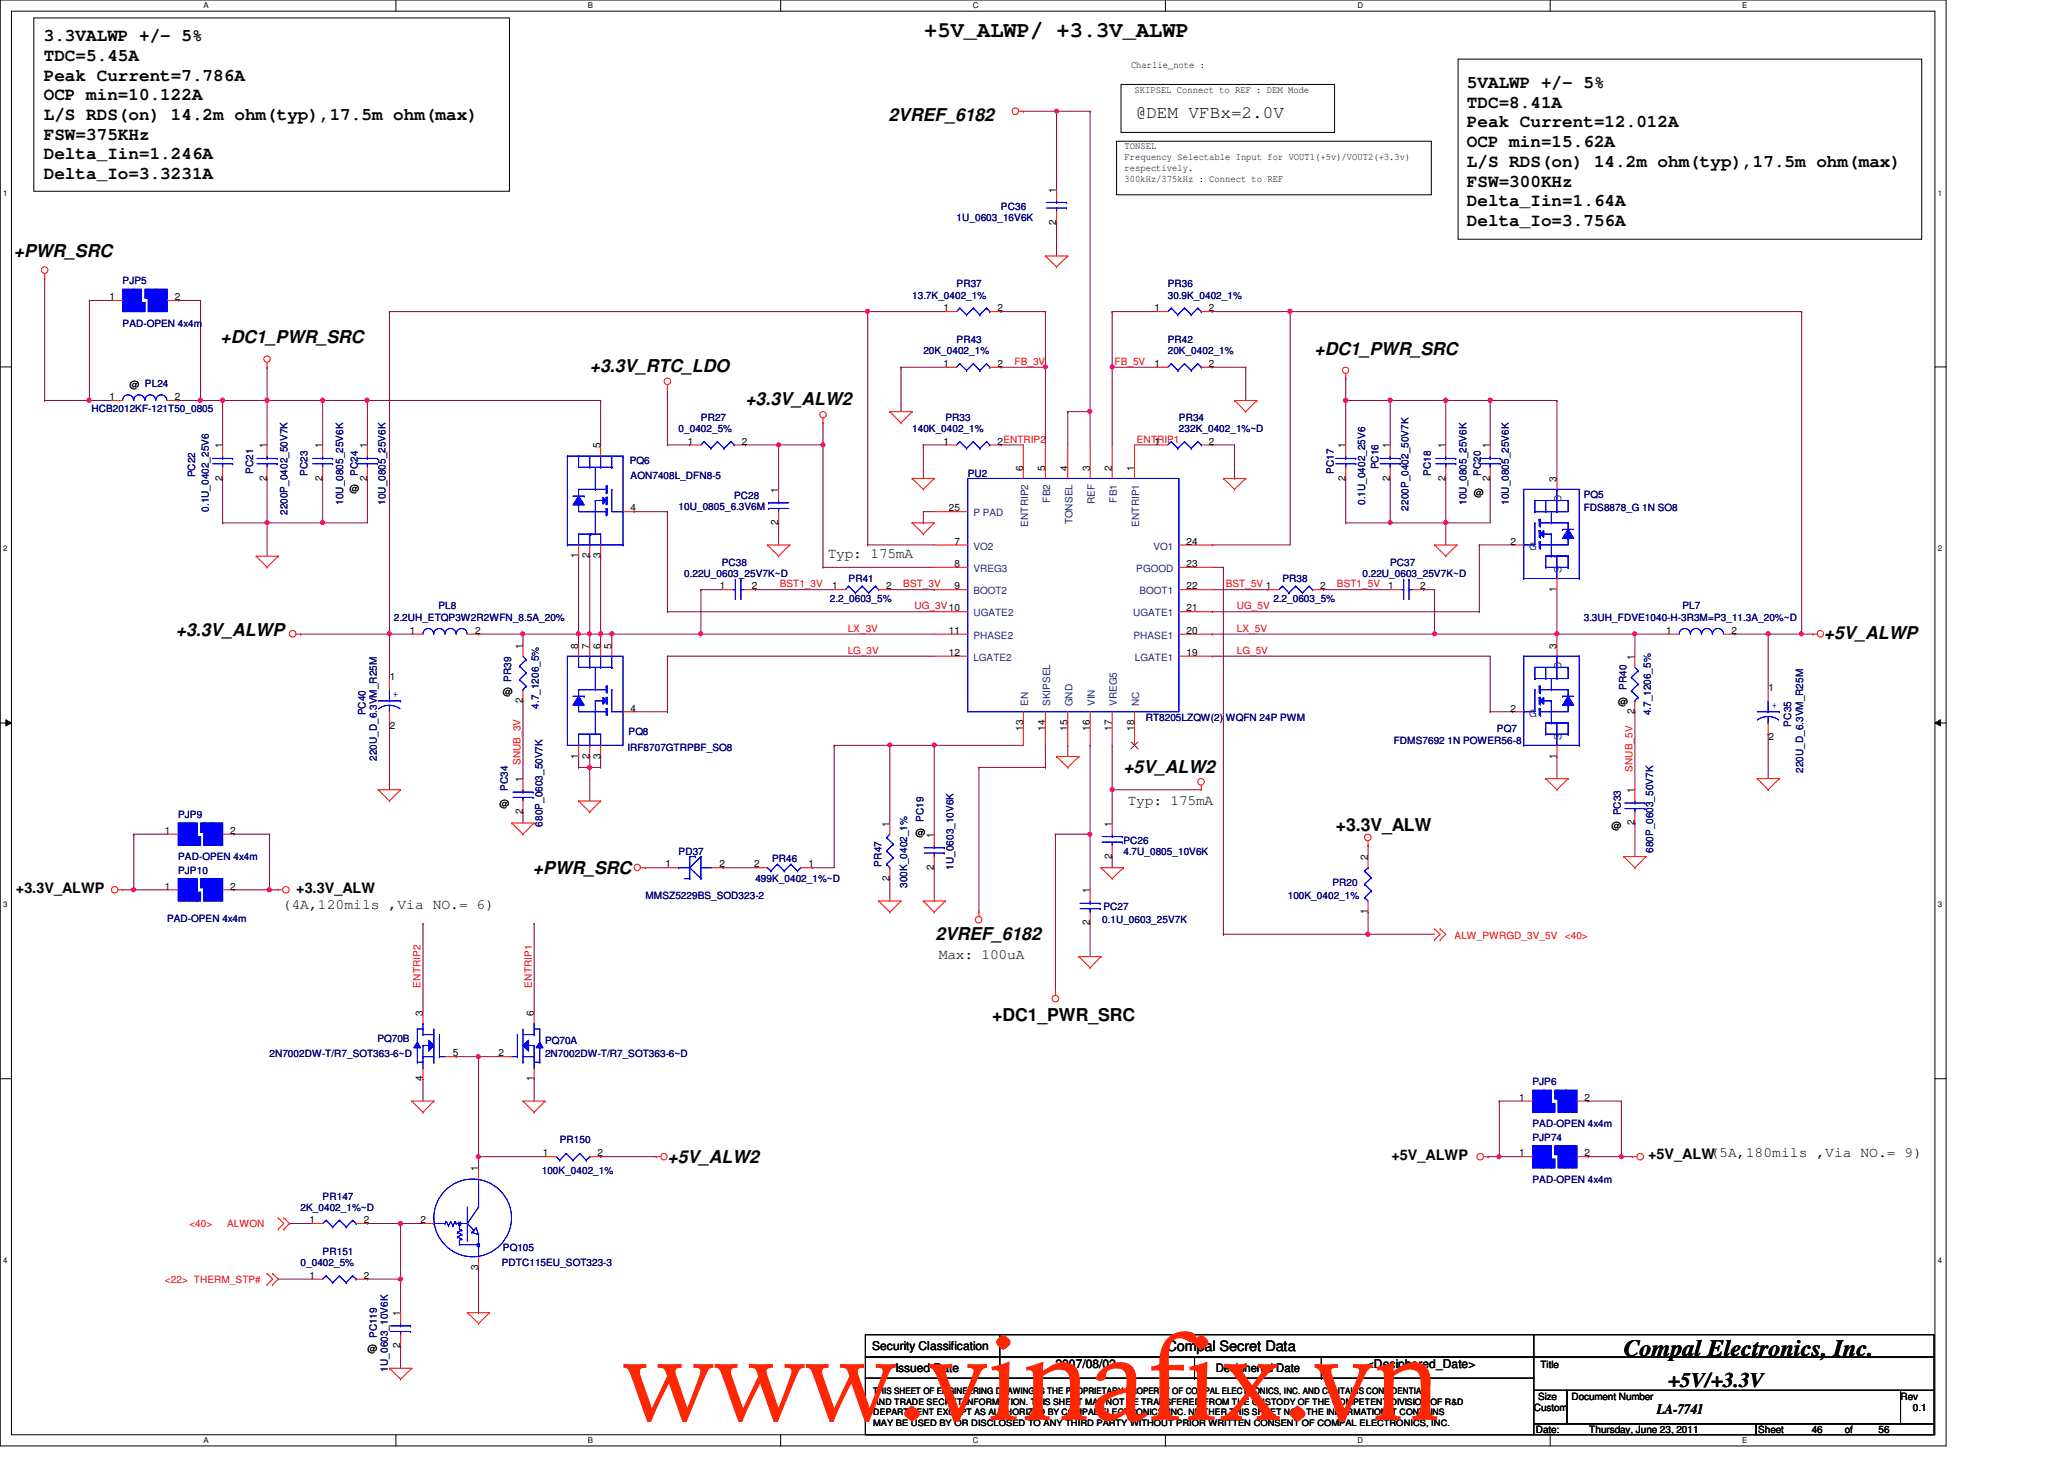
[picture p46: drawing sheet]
<svg xmlns="http://www.w3.org/2000/svg" width="297mm" height="210mm" viewBox="0 0 297 210" stroke-linecap="round" stroke-linejoin="round" font-family="sans-serif">
<defs><g id="words">
<text font-size="16.9" fill="#ff2600" x="89.6" y="204.3">www.vinafix.vn</text>
<text font-size="3.3" x="233.7" y="195.1">Compal Electronics, Inc.</text>
<text font-size="3.2" x="133" y="5.3">+5V_ALWP/ +3.3V_ALWP</text>
<text font-size="3" x="240.1" y="199.6">+5V/+3.3V</text>
<g font-size="2.5">
<text x="6.3" y="5.9">3.3VALWP +/- 5%</text>
<text x="6.3" y="8.8">TDC=5.45A</text>
<text x="6.3" y="11.6">Peak Current=7.786A</text>
<text x="6.3" y="14.4">OCP min=10.122A</text>
<text x="6.3" y="17.3">L/S RDS(on) 14.2m ohm(typ),17.5m ohm(max)</text>
<text x="127.9" y="17.4">2VREF_6182</text>
<text x="163.4" y="17">@DEM VFBx=2.0V</text>
<text x="211.1" y="12.7">5VALWP +/- 5%</text>
<text x="211.1" y="15.5">TDC=8.41A</text>
<text x="6.3" y="20.1">FSW=375KHz</text>
<text x="6.3" y="22.9">Delta_Iin=1.246A</text>
<text x="211.1" y="18.3">Peak Current=12.012A</text>
<text x="211.1" y="21.2">OCP min=15.62A</text>
<text x="6.3" y="25.8">Delta_Io=3.3231A</text>
<text x="211.1" y="24">L/S RDS(on) 14.2m ohm(typ),17.5m ohm(max)</text>
<text x="211.1" y="26.8">FSW=300KHz</text>
<text x="211.1" y="29.7">Delta_Iin=1.64A</text>
<text x="211.1" y="32.5">Delta_Io=3.756A</text>
<text x="2" y="37">+PWR_SRC</text>
<text x="31.7" y="49.4">+DC1_PWR_SRC</text>
<text x="84.9" y="53.6">+3.3V_RTC_LDO</text>
<text x="189.2" y="51.1">+DC1_PWR_SRC</text>
<text x="107.3" y="58.3">+3.3V_ALW2</text>
<text x="25.3" y="91.5">+3.3V_ALWP</text>
<text x="262.5" y="91.9">+5V_ALWP</text>
<text x="161.7" y="111.2">+5V_ALW2</text>
<text x="192.2" y="119.5">+3.3V_ALW</text>
<text x="76.7" y="125.7">+PWR_SRC</text>
<text x="134.6" y="135.2">2VREF_6182</text>
<text x="142.8" y="146.9">+DC1_PWR_SRC</text>
<text x="96.1" y="167.3">+5V_ALW2</text>
</g>
<g font-size="2.1">
<text x="119.1" y="80.3">Typ: 175mA</text>
<text x="162.3" y="115.9">Typ: 175mA</text>
<text x="2.3" y="128.5">+3.3V_ALWP</text>
<text x="40.7" y="130.8">(4A,120mils ,Via NO.= 6)</text>
<text x="42.6" y="128.5">+3.3V_ALW</text>
<text x="135.1" y="138">Max: 100uA</text>
<text x="200.2" y="166.9">+5V_ALWP</text>
<text x="237.2" y="166.8">+5V_ALW(5A,180mils ,Via NO.= 9)</text>
<text x="167.9" y="194.4">Compal Secret Data</text>
<text x="238.5" y="203.5">LA-7741</text>
</g>
<g font-size="1.7">
<text x="125.5" y="194.3">Security Classification</text>
<text x="128.9" y="197.3">Issued Date</text>
<text x="151.9" y="196.8">2007/08/02</text>
<text x="175" y="197.4">Deciphered Date</text>
<text x="196.7" y="196.8">&lt;Deciphered_Date&gt;</text>
</g>
<g font-size="1.4">
<text x="162.8" y="9.8">Charlie_note :</text>
<text x="163.3" y="13.3">SKIPSEL Connect to REF : DEM Mode</text>
<text x="161.8" y="21.5">TONSEL</text>
<text x="161.8" y="23.1">Frequency Selectable Input for VOUT1(+5v)/VOUT2(+3.3v)</text>
<text x="152" y="27.7" transform="rotate(-90 152 27.7)">1</text>
<text x="161.8" y="24.6">respectively.</text>
<text x="161.8" y="26.2">300kHz/375kHz : Connect to REF</text>
<text x="152" y="32.3" transform="rotate(-90 152 32.3)">2</text>
<text x="15.7" y="43.2">1</text>
<text x="25.1" y="43.2">2</text>
<text x="135.8" y="44.8">1</text>
<text x="143.5" y="44.8">2</text>
<text x="166.2" y="44.8">1</text>
<text x="174" y="44.8">2</text>
<text x="135.8" y="52.8">1</text>
<text x="143.5" y="52.8">2</text>
<text x="166.2" y="52.8">1</text>
<text x="174" y="52.8">2</text>
<text x="15.7" y="57.6">1</text>
<text x="18.6" y="55.8">@ PL24</text>
<text x="25.1" y="57.6">2</text>
<text x="32" y="64.5" transform="rotate(-90 32 64.5)">1</text>
<text x="38.4" y="64.5" transform="rotate(-90 38.4 64.5)">1</text>
<text x="46.4" y="64.5" transform="rotate(-90 46.4 64.5)">1</text>
<text x="52.8" y="64.5" transform="rotate(-90 52.8 64.5)">1</text>
<text x="86.4" y="64.5" transform="rotate(-90 86.4 64.5)">5</text>
<text x="99" y="64">1</text>
<text x="106.8" y="64">2</text>
<text x="135.8" y="64">1</text>
<text x="143.5" y="64">2ENTRIP2</text>
<text x="166.2" y="64">1</text>
<text x="174" y="64">2</text>
<text x="193.6" y="64.5" transform="rotate(-90 193.6 64.5)">1</text>
<text x="200" y="64.5" transform="rotate(-90 200 64.5)">1</text>
<text x="208" y="64.5" transform="rotate(-90 208 64.5)">1</text>
<text x="214.4" y="64.5" transform="rotate(-90 214.4 64.5)">1</text>
<text x="32" y="69.1" transform="rotate(-90 32 69.1)">2</text>
<text x="38.4" y="69.1" transform="rotate(-90 38.4 69.1)">2</text>
<text x="46.4" y="69.1" transform="rotate(-90 46.4 69.1)">2</text>
<text x="50.3" y="70.8">@</text>
<text x="52.8" y="69.1" transform="rotate(-90 52.8 69.1)">2</text>
<text x="112" y="70.9" transform="rotate(-90 112 70.9)">1</text>
<text x="147.2" y="67.7" transform="rotate(-90 147.2 67.7)">6</text>
<text x="150.4" y="67.7" transform="rotate(-90 150.4 67.7)">5</text>
<text x="153.6" y="67.7" transform="rotate(-90 153.6 67.7)">4</text>
<text x="156.8" y="67.7" transform="rotate(-90 156.8 67.7)">3</text>
<text x="160" y="67.7" transform="rotate(-90 160 67.7)">2</text>
<text x="163.2" y="67.7" transform="rotate(-90 163.2 67.7)">1</text>
<text x="193.6" y="69.1" transform="rotate(-90 193.6 69.1)">2</text>
<text x="200" y="69.1" transform="rotate(-90 200 69.1)">2</text>
<text x="208" y="69.1" transform="rotate(-90 208 69.1)">2</text>
<text x="212.1" y="71.3">@</text>
<text x="214.4" y="69.1" transform="rotate(-90 214.4 69.1)">2</text>
<text x="224" y="69.3" transform="rotate(-90 224 69.3)">3</text>
<text x="90.8" y="73.6">4</text>
<text x="112" y="75.5" transform="rotate(-90 112 75.5)">2</text>
<text x="136.6" y="73.6">25</text>
<text x="83.2" y="80.3" transform="rotate(-90 83.2 80.3)">1</text>
<text x="84.8" y="80.3" transform="rotate(-90 84.8 80.3)">2</text>
<text x="86.4" y="80.3" transform="rotate(-90 86.4 80.3)">3</text>
<text x="137.4" y="78.4">7</text>
<text x="137.4" y="81.6">8</text>
<text x="170.8" y="78.4">24</text>
<text x="170.8" y="81.6">23</text>
<text x="217.4" y="78.4">2</text>
<text x="103.6" y="84.8">1</text>
<text x="108.2" y="84.8">2</text>
<text x="119.8" y="84.8">1</text>
<text x="127.5" y="84.8">2</text>
<text x="137.4" y="84.8">9</text>
<text x="170.8" y="88">21</text>
<text x="170.8" y="84.8">22</text>
<text x="190" y="84.8">2</text>
<text x="199.8" y="84.8">1</text>
<text x="204.4" y="84.8">2</text>
<text x="224" y="85.1" transform="rotate(-90 224 85.1)">1</text>
<text x="59" y="91.2">1</text>
<text x="68.4" y="91.2">2</text>
<text x="75.2" y="93.3" transform="rotate(-90 75.2 93.3)">1</text>
<text x="83.2" y="93.3" transform="rotate(-90 83.2 93.3)">8</text>
<text x="84.8" y="93.3" transform="rotate(-90 84.8 93.3)">7</text>
<text x="86.4" y="93.3" transform="rotate(-90 86.4 93.3)">6</text>
<text x="88" y="93.3" transform="rotate(-90 88 93.3)">5</text>
<text x="136.6" y="91.2">11</text>
<text x="136.6" y="94.4">12</text>
<text x="170.8" y="91.2">20</text>
<text x="170.8" y="94.4">19</text>
<text x="224" y="93.3" transform="rotate(-90 224 93.3)">3</text>
<text x="235.2" y="94.9" transform="rotate(-90 235.2 94.9)">1</text>
<text x="239.8" y="91.2">1</text>
<text x="249.2" y="91.2">2</text>
<text x="56.1" y="97.8">1</text>
<text x="72.4" y="99.9">@</text>
<text x="75.2" y="101.1" transform="rotate(-90 75.2 101.1)">2</text>
<text x="232.9" y="101.4">@</text>
<text x="254.5" y="99.4">1</text>
<text x="56.1" y="104.9">2</text>
<text x="90.8" y="102.4">4</text>
<text x="147.2" y="105.1" transform="rotate(-90 147.2 105.1)">13</text>
<text x="150.4" y="105.1" transform="rotate(-90 150.4 105.1)">14</text>
<text x="153.6" y="105.1" transform="rotate(-90 153.6 105.1)">15</text>
<text x="156.8" y="105.1" transform="rotate(-90 156.8 105.1)">16</text>
<text x="160" y="105.1" transform="rotate(-90 160 105.1)">17</text>
<text x="163.2" y="105.1" transform="rotate(-90 163.2 105.1)">18</text>
<text x="217.4" y="102.4">2</text>
<text x="235.2" y="102.7" transform="rotate(-90 235.2 102.7)">2</text>
<text x="254.5" y="106.5">2</text>
<text x="75.2" y="112.5" transform="rotate(-90 75.2 112.5)">1</text>
<text x="83.2" y="109.1" transform="rotate(-90 83.2 109.1)">1</text>
<text x="84.8" y="109.1" transform="rotate(-90 84.8 109.1)">2</text>
<text x="86.4" y="109.1" transform="rotate(-90 86.4 109.1)">3</text>
<text x="224" y="109.1" transform="rotate(-90 224 109.1)">1</text>
<text x="23.7" y="120">1</text>
<text x="33.1" y="120">2</text>
<text x="71.9" y="116.1">@</text>
<text x="75.2" y="117.1" transform="rotate(-90 75.2 117.1)">2</text>
<text x="128" y="118.9" transform="rotate(-90 128 118.9)">1</text>
<text x="160" y="118.9" transform="rotate(-90 160 118.9)">1</text>
<text x="231.9" y="119.3">@</text>
<text x="235.2" y="118.7" transform="rotate(-90 235.2 118.7)">2</text>
<text x="235.2" y="114.1" transform="rotate(-90 235.2 114.1)">1</text>
<text x="95.8" y="124.8">1</text>
<text x="103.5" y="124.8">2</text>
<text x="108.5" y="124.8">2</text>
<text x="116.4" y="124.8">1</text>
<text x="131.7" y="120.3">@</text>
<text x="134.4" y="125.1" transform="rotate(-90 134.4 125.1)">2</text>
<text x="134.4" y="120.5" transform="rotate(-90 134.4 120.5)">1</text>
<text x="160" y="123.5" transform="rotate(-90 160 123.5)">2</text>
<text x="196.8" y="123.7" transform="rotate(-90 196.8 123.7)">2</text>
<text x="23.7" y="128">1</text>
<text x="33.1" y="128">2</text>
<text x="128" y="126.7" transform="rotate(-90 128 126.7)">2</text>
<text x="156.8" y="128.5" transform="rotate(-90 156.8 128.5)">1</text>
<text x="196.8" y="131.5" transform="rotate(-90 196.8 131.5)">1</text>
<text x="156.8" y="133.1" transform="rotate(-90 156.8 133.1)">2</text>
<text x="60.8" y="146.1" transform="rotate(-90 60.8 146.1)">3</text>
<text x="76.8" y="146.1" transform="rotate(-90 76.8 146.1)">6</text>
<text x="60.8" y="155.5" transform="rotate(-90 60.8 155.5)">4</text>
<text x="65.1" y="152">5</text>
<text x="71.8" y="152">2</text>
<text x="76.8" y="155.5" transform="rotate(-90 76.8 155.5)">1</text>
<text x="218.6" y="158.4">1</text>
<text x="228" y="158.4">2</text>
<text x="78.1" y="166.4">1</text>
<text x="86" y="166.4">2</text>
<text x="218.6" y="166.4">1</text>
<text x="228" y="166.4">2</text>
<text x="68.8" y="168.5" transform="rotate(-90 68.8 168.5)">1</text>
<text x="44.5" y="176">1</text>
<text x="52.4" y="176">2</text>
<text x="60.5" y="176">2</text>
<text x="44.5" y="184">1</text>
<text x="52.4" y="184">2</text>
<text x="68.8" y="182.8" transform="rotate(-90 68.8 182.8)">3</text>
<text x="57.6" y="189.3" transform="rotate(-90 57.6 189.3)">1</text>
<text x="52.9" y="194.5">@</text>
<text x="57.6" y="193.9" transform="rotate(-90 57.6 193.9)">2</text>
<text x="221.7" y="196.8">Title</text>
<text x="220.7" y="203">Custom</text>
<text x="221.4" y="201.4">Size</text>
<text x="226.1" y="201.4">Document Number</text>
<text x="273.5" y="201.4">Rev</text>
<text x="275.3" y="203">0.1</text>
<text x="221" y="206.2">Date:</text>
<text x="228.7" y="206.2">Thursday, June 23, 2011</text>
<text x="253" y="206.2">Sheet</text>
<text x="260.7" y="206.2">46</text>
<text x="265.5" y="206.2">of</text>
<text x="270.3" y="206.2">56</text>
</g>
<g font-size="1.4" fill="#000080">
<text x="137.7" y="31.7">1U_0603_16V6K</text>
<text x="144.1" y="30.2">PC36</text>
<text x="17.6" y="40.9">PJP5</text>
<text x="137.7" y="41.4">PR37</text>
<text x="168.1" y="41.4">PR36</text>
<text x="17.6" y="47">PAD-OPEN 4x4m</text>
<text x="131.3" y="43">13.7K_0402_1%</text>
<text x="168.1" y="43">30.9K_0402_1%</text>
<text x="132.9" y="51">20K_0402_1%</text>
<text x="137.7" y="49.4">PR43</text>
<text x="168.1" y="49.4">PR42</text>
<text x="168.1" y="51">20K_0402_1%</text>
<text x="13.2" y="59.3">HCB2012KF-121T50_0805</text>
<text x="97.7" y="62.2">0_0402_5%</text>
<text x="100.9" y="60.6">PR27</text>
<text x="131.3" y="62.2">140K_0402_1%</text>
<text x="136.1" y="60.6">PR33</text>
<text x="169.7" y="60.6">PR34</text>
<text x="169.7" y="62.2">232K_0402_1%~D</text>
<text x="28.1" y="68.7" transform="rotate(-90 28.1 68.7)">PC22</text>
<text x="36.4" y="68.2" transform="rotate(-90 36.4 68.2)">PC21</text>
<text x="44.3" y="68.5" transform="rotate(-90 44.3 68.5)">PC23</text>
<text x="51.5" y="68.5" transform="rotate(-90 51.5 68.5)">PC24</text>
<text x="90.6" y="66.8">PQ6</text>
<text x="90.8" y="68.9">AON7408L_DFN8-5</text>
<text x="105.7" y="71.8">PC28</text>
<text x="139.3" y="68.6">PU2</text>
<text x="192" y="68.2" transform="rotate(-90 192 68.2)">PC17</text>
<text x="198.4" y="67.5" transform="rotate(-90 198.4 67.5)">PC16</text>
<text x="205.9" y="68.5" transform="rotate(-90 205.9 68.5)">PC18</text>
<text x="213.1" y="68.5" transform="rotate(-90 213.1 68.5)">PC20</text>
<text x="227.9" y="71.6">PQ5</text>
<text x="30.1" y="73.6" transform="rotate(-90 30.1 73.6)">0.1U_0402_25V6</text>
<text x="41.4" y="74.1" transform="rotate(-90 41.4 74.1)">2200P_0402_50V7K</text>
<text x="49.4" y="72.6" transform="rotate(-90 49.4 72.6)">10U_0805_25V6K</text>
<text x="55.5" y="72.6" transform="rotate(-90 55.5 72.6)">10U_0805_25V6K</text>
<text x="97.7" y="73.4">10U_0805_6.3V6M</text>
<text x="196.5" y="72.6" transform="rotate(-90 196.5 72.6)">0.1U_0402_25V6</text>
<text x="202.7" y="73.4" transform="rotate(-90 202.7 73.4)">2200P_0402_50V7K</text>
<text x="211" y="72.6" transform="rotate(-90 211 72.6)">10U_0805_25V6K</text>
<text x="217.1" y="72.6" transform="rotate(-90 217.1 72.6)">10U_0805_25V6K</text>
<text x="227.9" y="73.5">FDS8878_G 1N SO8</text>
<text x="98.5" y="83">0.22U_0603_25V7K~D</text>
<text x="103.9" y="81.4">PC38</text>
<text x="122.1" y="83.8">PR41</text>
<text x="184.6" y="83.8">PR38</text>
<text x="196.1" y="83">0.22U_0603_25V7K~D</text>
<text x="200.1" y="81.4">PC37</text>
<text x="56.7" y="89.4">2.2UH_ETQP3W2R2WFN_8.5A_20%</text>
<text x="63.1" y="87.6">PL8</text>
<text x="119.4" y="86.7">2.2_0603_5%</text>
<text x="183.3" y="86.7">2.2_0603_5%</text>
<text x="227.9" y="89.4">3.3UH_FDVE1040-H-3R3M=P3_11.3A_20%~D</text>
<text x="242.1" y="87.6">PL7</text>
<text x="73.6" y="98.1" transform="rotate(-90 73.6 98.1)">PR39</text>
<text x="77.6" y="101.9" transform="rotate(-90 77.6 101.9)">4.7_1206_5%</text>
<text x="234.1" y="99.2" transform="rotate(-90 234.1 99.2)">PR40</text>
<text x="52.6" y="102.9" transform="rotate(-90 52.6 102.9)">PC40</text>
<text x="90.5" y="105.7">PQ8</text>
<text x="164.9" y="103.8">RT8205LZQW(2) WQFN 24P PWM</text>
<text x="200.6" y="107">FDMS7692 1N POWER56-8</text>
<text x="215.4" y="105.4">PQ7</text>
<text x="237.6" y="102.9" transform="rotate(-90 237.6 102.9)">4.7_1206_5%</text>
<text x="257.8" y="104.5" transform="rotate(-90 257.8 104.5)">PC35</text>
<text x="54.2" y="109.5" transform="rotate(-90 54.2 109.5)">220U_D_6.3VM_R25M</text>
<text x="73.1" y="113.8" transform="rotate(-90 73.1 113.8)">PC34</text>
<text x="90.3" y="108.1">IRF8707GTRPBF_SO8</text>
<text x="259.5" y="111.2" transform="rotate(-90 259.5 111.2)">220U_D_6.3VM_R25M</text>
<text x="25.7" y="117.7">PJP9</text>
<text x="78.1" y="118.9" transform="rotate(-90 78.1 118.9)">680P_0603_50V7K</text>
<text x="132.9" y="118.3" transform="rotate(-90 132.9 118.3)">PC19</text>
<text x="233.3" y="117.3" transform="rotate(-90 233.3 117.3)">PC33</text>
<text x="25.7" y="123.8">PAD-OPEN 4x4m</text>
<text x="25.7" y="125.7">PJP10</text>
<text x="97.7" y="123">PD37</text>
<text x="111.1" y="124">PR46</text>
<text x="126.9" y="124.7" transform="rotate(-90 126.9 124.7)">PR47</text>
<text x="137.2" y="125.1" transform="rotate(-90 137.2 125.1)">1U_0603_10V6K</text>
<text x="161.7" y="121.4">PC26</text>
<text x="161.7" y="123">4.7U_0805_10V6K</text>
<text x="237.9" y="122.7" transform="rotate(-90 237.9 122.7)">680P_0603_50V7K</text>
<text x="92.9" y="129.4">MMSZ5229BS_SOD323-2</text>
<text x="108.7" y="126.8">499K_0402_1%~D</text>
<text x="130.6" y="127.7" transform="rotate(-90 130.6 127.7)">300K_0402_1%</text>
<text x="158.8" y="131">PC27</text>
<text x="185.3" y="129.4">100K_0402_1%</text>
<text x="191.8" y="127.5">PR20</text>
<text x="24" y="132.6">PAD-OPEN 4x4m</text>
<text x="158.6" y="132.8">0.1U_0603_25V7K</text>
<text x="54.3" y="149.9">PQ70B</text>
<text x="38.8" y="152.1">2N7002DW-T/R7_SOT363-6~D</text>
<text x="78.4" y="150.2">PQ70A</text>
<text x="78.4" y="152.1">2N7002DW-T/R7_SOT363-6~D</text>
<text x="220.6" y="156.1">PJP6</text>
<text x="80.6" y="164.4">PR150</text>
<text x="220.6" y="164.1">PJP74</text>
<text x="220.6" y="162.2">PAD-OPEN 4x4m</text>
<text x="46.4" y="172.6">PR147</text>
<text x="78" y="168.9">100K_0402_1%</text>
<text x="220.6" y="170.2">PAD-OPEN 4x4m</text>
<text x="43.3" y="174.2">2K_0402_1%~D</text>
<text x="72.4" y="180">PQ105</text>
<text x="43.3" y="182.2">0_0402_5%</text>
<text x="46.4" y="180.6">PR151</text>
<text x="72.2" y="182.2">PDTC115EU_SOT323-3</text>
<text x="54.2" y="192.5" transform="rotate(-90 54.2 192.5)">PC119</text>
<text x="55.8" y="197.3" transform="rotate(-90 55.8 197.3)">1U_0603_10V6K</text>
</g>
<g font-size="1.4" fill="#f00">
<text x="146" y="52.5">FB_3V</text>
<text x="160.4" y="52.5">FB_5V</text>
<text x="163.6" y="63.7">ENTRIP1</text>
<text x="112.2" y="84.5">BST1_3V</text>
<text x="130" y="84.5">BST_3V</text>
<text x="131.6" y="87.7">UG_3V10</text>
<text x="176.4" y="84.5">BST_5V 1</text>
<text x="178" y="87.7">UG_5V</text>
<text x="192.4" y="84.5">BST1_5V</text>
<text x="122" y="94.1">LG_3V</text>
<text x="122" y="90.9">LX_3V</text>
<text x="178" y="90.9">LX_5V</text>
<text x="178" y="94.1">LG_5V</text>
<text x="74.9" y="110.1" transform="rotate(-90 74.9 110.1)">SNUB_3V</text>
<text x="234.9" y="111" transform="rotate(-90 234.9 111)">SNUB_5V</text>
<text x="209.3" y="135.1">ALW_PWRGD_3V_5V</text>
<text x="225.2" y="135.1">&lt;40&gt;</text>
<text x="60.5" y="142.1" transform="rotate(-90 60.5 142.1)">ENTRIP2</text>
<text x="76.5" y="142.1" transform="rotate(-90 76.5 142.1)">ENTRIP1</text>
<text x="27.3" y="176.6">&lt;40&gt;</text>
<text x="32.7" y="176.6">ALWON</text>
<text x="23.7" y="184.6">&lt;22&gt; THERM_STP#</text>
</g>
<g font-size="1.4" fill="#004080">
<text x="140.1" y="74.3">P PAD</text>
<text x="148" y="75.8" transform="rotate(-90 148 75.8)">ENTRIP2</text>
<text x="151.1" y="72.3" transform="rotate(-90 151.1 72.3)">FB2</text>
<text x="154.3" y="75.4" transform="rotate(-90 154.3 75.4)">TONSEL</text>
<text x="157.6" y="72.6" transform="rotate(-90 157.6 72.6)">REF</text>
<text x="160.7" y="72.3" transform="rotate(-90 160.7 72.3)">FB1</text>
<text x="164" y="75.8" transform="rotate(-90 164 75.8)">ENTRIP1</text>
<text x="224.7" y="72.3" transform="rotate(-90 224.7 72.3)">D</text>
<text x="140.1" y="79.1">VO2</text>
<text x="140.1" y="82.3">VREG3</text>
<text x="163.5" y="82.3">PGOOD</text>
<text x="166" y="79.1">VO1</text>
<text x="220.1" y="79.1">G</text>
<text x="224.7" y="82.4" transform="rotate(-90 224.7 82.4)">S</text>
<text x="140.1" y="85.5">BOOT2</text>
<text x="140.1" y="88.7">UGATE2</text>
<text x="163.1" y="88.7">UGATE1</text>
<text x="164" y="85.5">BOOT1</text>
<text x="140.1" y="91.9">PHASE2</text>
<text x="140.1" y="95.1">LGATE2</text>
<text x="163.1" y="91.9">PHASE1</text>
<text x="163.3" y="95.1">LGATE1</text>
<text x="148" y="101.6" transform="rotate(-90 148 101.6)">EN</text>
<text x="151.1" y="101.6" transform="rotate(-90 151.1 101.6)">SKIPSEL</text>
<text x="154.3" y="101.6" transform="rotate(-90 154.3 101.6)">GND</text>
<text x="157.6" y="101.6" transform="rotate(-90 157.6 101.6)">VIN</text>
<text x="160.7" y="101.6" transform="rotate(-90 160.7 101.6)">VREG5</text>
<text x="164" y="101.6" transform="rotate(-90 164 101.6)">NC</text>
<text x="224.7" y="96.3" transform="rotate(-90 224.7 96.3)">D</text>
<text x="220.1" y="103.1">G</text>
<text x="224.7" y="106.4" transform="rotate(-90 224.7 106.4)">S</text>
</g>
<g font-size="1.4" fill="#00f">
<text x="56.6" y="100.2">+</text>
<text x="255" y="101.9">+</text>
</g>
<g font-size="1.3">
<text x="125.7" y="203.6">DEPARTMENT EXCEPT AS AUTHORIZED BY COMPAL ELECTRONICS, INC. NEITHER THIS SHEET NOR THE INFORMATION IT CONTAINS</text>
<text x="125.7" y="200.6">THIS SHEET OF ENGINEERING DRAWING IS THE PROPRIETARY PROPERTY OF COMPAL ELECTRONICS, INC. AND CONTAINS CONFIDENTIAL</text>
<text x="125.7" y="202.1">AND TRADE SECRET INFORMATION. THIS SHEET MAY NOT BE TRANSFERED FROM THE CUSTODY OF THE COMPETENT DIVISION OF R&amp;D</text>
<text x="125.7" y="205.1">MAY BE USED BY OR DISCLOSED TO ANY THIRD PARTY WITHOUT PRIOR WRITTEN CONSENT OF COMPAL ELECTRONICS, INC.</text>
</g>
<g font-size="1.1">
<text x="29.3" y="1.1">A</text>
<text x="84.6" y="1.1">B</text>
<text x="140" y="1.1">C</text>
<text x="195.4" y="1.1">D</text>
<text x="250.7" y="1.1">E</text>
<text x=".5" y="28.2">1</text>
<text x="278.9" y="28.2">1</text>
<text x=".5" y="79.3">2</text>
<text x="278.9" y="79.3">2</text>
<text x=".5" y="130.6">3</text>
<text x="278.9" y="130.6">3</text>
<text x=".5" y="181.7">4</text>
<text x="278.9" y="181.7">4</text>
<text x="29.3" y="207.6">A</text>
<text x="84.6" y="207.6">B</text>
<text x="140" y="207.6">C</text>
<text x="195.4" y="207.6">D</text>
<text x="250.7" y="207.6">E</text>
</g>
</g></defs>
<path d="M0 0h280.1v208h-280.1zM1.6 1.6h276.9v204.8h-276.9z" fill="none" stroke="#000" stroke-width=".14"/>
<g fill="#fff">
<path d="M29.3 .2h.7v1.2h-.7z"/>
<path d="M29.3 206.6h.7v1.2h-.7z"/>
</g>
<path d="M57 0v1.6M57 206.4v1.6" fill="none" stroke="#000" stroke-width=".14"/>
<g fill="#fff">
<path d="M84.6 .2h.7v1.2h-.7z"/>
<path d="M84.6 206.6h.7v1.2h-.7z"/>
</g>
<path d="M112.3 0v1.6M112.3 206.4v1.6" fill="none" stroke="#000" stroke-width=".14"/>
<g fill="#fff">
<path d="M140 .2h.8v1.2h-.8z"/>
<path d="M140 206.6h.8v1.2h-.8z"/>
</g>
<path d="M167.7 0v1.6M167.7 206.4v1.6" fill="none" stroke="#000" stroke-width=".14"/>
<g fill="#fff">
<path d="M195.4 .2h.7v1.2h-.7z"/>
<path d="M195.4 206.6h.7v1.2h-.7z"/>
</g>
<path d="M223.1 0v1.6M223.1 206.4v1.6" fill="none" stroke="#000" stroke-width=".14"/>
<g fill="#fff">
<path d="M250.7 .2h.8v1.2h-.8z"/>
<path d="M250.7 206.6h.8v1.2h-.8z"/>
<path d="M.5 27.2h.6v1.2h-.6z"/>
<path d="M278.9 27.2h.6v1.2h-.6z"/>
<path d="M.5 78.4h.6v1.1h-.6z"/>
<path d="M278.9 78.4h.6v1.1h-.6z"/>
</g>
<path d="M0 52.8h1.6M278.5 52.8h1.6" fill="none" stroke="#000" stroke-width=".14"/>
<g fill="#fff">
<path d="M.5 129.6h.6v1.2h-.6z"/>
<path d="M278.9 129.6h.6v1.2h-.6z"/>
</g>
<path d="M0 104h1.6M.8 103.5l.8 .5-.8 .4zM278.5 104l.8-.5v.9zM278.5 104h1.6" fill="none" stroke="#000" stroke-width=".14"/>
<path d="M.8 103.5l.8 .5-.8 .4zM278.5 104l.8-.5v.9z" fill="#000"/>
<g fill="#fff">
<path d="M.5 180.8h.6v1.1h-.6z"/>
<path d="M278.9 180.8h.6v1.1h-.6z"/>
</g>
<path d="M0 155.2h1.6M278.5 155.2h1.6" fill="none" stroke="#000" stroke-width=".14"/>
<g fill="none" stroke="#800040" stroke-width=".14">
<path d="M147.3 16h.1M147.3 16h4.8M38.4 52.8h.1M38.4 52.8v4.8M129.7 52.8h.1M129.7 52.8v6.4M129.7 52.8h6.4M208.1 57.6h.1M208.1 57.6v6.4M112.1 75.2h.1M112.1 64h.1M112.1 64h6.3"/>
<path d="M112.1 64v6.4M112.1 75.2v3.2M132.9 64h.1M132.9 64h3.2M132.9 64v4.8M144.1 64h.1M144.1 64h3.2M174.5 91.2h.1M174.5 84.8h8M182.5 84.8h.1M206.5 84.8h.1M206.5 84.8v6.4h-32"/>
</g>
<circle cx="112.1" cy="64" r=".3" fill="#f0f"/>
<circle cx="112.1" cy="64" r=".3" fill="none" stroke="#f0f" stroke-width=".14"/>
<path d="M6.4 40h.1M6.4 40v17.6M12.9 57.6h.1M12.9 57.6h3.1M200.1 57.6h.1M200.1 57.6h8M118.4 60.8h.1M118.4 60.8v3.2M108.7 84.8h.1M108.7 84.8h11.4M190.5 84.8h.1M190.5 84.8h9.6" fill="none" stroke="#800040" stroke-width=".14"/>
<circle cx="200.1" cy="57.6" r=".31" fill="#f0f"/>
<circle cx="200.1" cy="57.6" r=".31" fill="none" stroke="#f0f" stroke-width=".14"/>
<g fill="none" stroke="#800040" stroke-width=".14">
<path d="M152.1 16h.1M152.1 16v11.2M152.1 32h.1M152.1 32v4.8M38.4 57.6h.1M38.4 57.6v6.4M174.5 44.8h.1M174.5 44.8h11.2M235.3 91.2h.1M235.3 91.2h4.8M259.3 91.2h.1M259.3 91.2h1.6"/>
<path d="M160.1 113.6h.1M160.1 113.6v4.8"/>
</g>
<circle cx="152.1" cy="16" r=".3" fill="#f0f"/>
<circle cx="152.1" cy="16" r=".3" fill="none" stroke="#f0f" stroke-width=".14"/>
<path d="M38.4 75.2h.1M38.4 75.2v4.8" fill="none" stroke="#800040" stroke-width=".14"/>
<circle cx="38.4" cy="75.2" r=".3" fill="#f0f"/>
<circle cx="38.4" cy="75.2" r=".3" fill="none" stroke="#f0f" stroke-width=".14"/>
<path d="M200.1 57.6h.1M200.1 57.6v6.4M254.5 91.2h.1M254.5 91.2v8M254.5 105.6h.1M254.5 105.6v6.4" fill="none" stroke="#800040" stroke-width=".14"/>
<circle cx="254.5" cy="91.2" r=".3" fill="#f0f"/>
<circle cx="254.5" cy="91.2" r=".3" fill="none" stroke="#f0f" stroke-width=".14"/>
<path d="M160.1 44.8h.1M160.1 44.8v8M174.5 78.4h.1M174.5 78.4h11.2M151.9 120h.1M151.9 120h5M160.1 123.2h.1M160.1 123.2v1.6" fill="none" stroke="#800040" stroke-width=".14"/>
<circle cx="160.1" cy="52.8" r=".3" fill="#f0f"/>
<circle cx="160.1" cy="52.8" r=".3" fill="none" stroke="#f0f" stroke-width=".14"/>
<g fill="none" stroke="#800040" stroke-width=".14">
<path d="M160.1 52.8h.1M160.1 44.8h.1M160.1 52.8h6.4M160.1 44.8h6.4M174.5 52.8h.1M174.5 52.8h4.8M179.3 52.8h.1M179.3 52.8v4.8M185.7 44.8h.1M185.7 44.8v33.6M96.1 73.6h.1M96.1 73.6v14.4"/>
<path d="M174.5 64h.1M174.5 64h3.2v4.8M177.7 68.8h.1M174.5 88h.1M174.5 88h38.4M249.7 91.2h.1M249.7 91.2h4.8"/>
</g>
<circle cx="185.7" cy="44.8" r=".31" fill="#f0f"/>
<circle cx="185.7" cy="44.8" r=".31" fill="none" stroke="#f0f" stroke-width=".14"/>
<g fill="none" stroke="#800040" stroke-width=".14">
<path d="M156.9 16h.1M156.9 16v43.2M56 44.8h.1M56 44.8h68.9M150.4 44.8h.1M150.4 44.8v8M185.7 44.8h.1M185.7 44.8h73.6M259.3 44.8h.1M259.3 44.8v46.4M156.9 107.2h.1M156.9 107.2v12.8"/>
<path d="M160.1 107.2h.1M160.1 107.2v6.4"/>
</g>
<circle cx="259.2" cy="91.2" r=".3" fill="#f0f"/>
<circle cx="259.2" cy="91.2" r=".3" fill="none" stroke="#f0f" stroke-width=".14"/>
<path d="M128.1 126.4h.1M128.1 126.4v3.2M215.8 166.4h.1M215.8 166.4h3.1" fill="none" stroke="#800040" stroke-width=".14"/>
<circle cx="215.7" cy="166.4" r=".3" fill="#f0f"/>
<circle cx="215.7" cy="166.4" r=".3" fill="none" stroke="#f0f" stroke-width=".14"/>
<g fill="none" stroke="#800040" stroke-width=".14">
<path d="M56 44.8h.1M56 44.8v46.4M100.9 84.8h.1M100.9 84.8v6.4M100.9 84.8h3M128.1 84.8h6.3M134.4 84.8h.1M140.9 110.4h9.5M150.4 110.4h.1M150.4 107.2h.1M150.4 107.2v3.2M19.3 120h.1"/>
<path d="M19.3 120h4.7M38.8 128h.1M38.8 128h1.2M151.9 120h.1M151.9 120v22.6M156.9 132.8h.1M156.9 132.8v4.8M233.3 166.4h.1M233.3 166.4h1.6"/>
</g>
<circle cx="56" cy="91.2" r=".3" fill="#f0f"/>
<circle cx="56" cy="91.2" r=".3" fill="none" stroke="#f0f" stroke-width=".14"/>
<path d="M124.9 44.8h.1M124.9 44.8h11.2M124.9 44.8v33.6" fill="none" stroke="#800040" stroke-width=".14"/>
<circle cx="124.8" cy="44.8" r=".3" fill="#f0f"/>
<circle cx="124.8" cy="44.8" r=".3" fill="none" stroke="#f0f" stroke-width=".14"/>
<path d="M46.4 57.6h.1M46.4 57.6v6.4M52.9 57.6h.1M52.9 57.6h33.5M174.5 81.6h1.6M176.1 81.6h.1" fill="none" stroke="#800040" stroke-width=".14"/>
<circle cx="52.8" cy="57.6" r=".31" fill="#f0f"/>
<circle cx="52.8" cy="57.6" r=".31" fill="none" stroke="#f0f" stroke-width=".14"/>
<path d="M46.4 68.8h.1M46.4 68.8v6.4M140.9 110.4h.1M140.9 110.4v20.8" fill="none" stroke="#800040" stroke-width=".14"/>
<circle cx="46.4" cy="75.2" r=".3" fill="#f0f"/>
<circle cx="46.4" cy="75.2" r=".3" fill="none" stroke="#f0f" stroke-width=".14"/>
<path d="M152.1 16h.1M152.1 16h4.8M118.4 64h.1M118.4 64v17.6M163.3 64h.1M163.3 64h3.2M208.1 68.8h.1M208.1 68.8v6.4M43.3 91.2h.1M43.3 91.2h12.7M56 91.2h.1M56 91.2v6.4" fill="none" stroke="#800040" stroke-width=".14"/>
<circle cx="118.4" cy="64" r=".3" fill="#f0f"/>
<circle cx="118.4" cy="64" r=".3" fill="none" stroke="#f0f" stroke-width=".14"/>
<path d="M153.7 59.2h.1M153.7 59.2h3.2M38.4 68.8h.1M38.4 68.8v6.4M56 91.2h.1M56 91.2h3.3M56 104h.1M56 104v9.6M156.9 120h.1M156.9 120v8" fill="none" stroke="#800040" stroke-width=".14"/>
<circle cx="156.8" cy="120" r=".3" fill="#f0f"/>
<circle cx="156.8" cy="120" r=".3" fill="none" stroke="#f0f" stroke-width=".14"/>
<path d="M32 57.6h.1M32 57.6h6.4M144.1 44.8h.1M144.1 52.8h.1M144.1 44.8h6.3M144.1 52.8h6.3M200.1 68.8h.1M200.1 68.8v6.4M153.7 107.2h.1M153.7 107.2v1.6" fill="none" stroke="#800040" stroke-width=".14"/>
<circle cx="32" cy="57.6" r=".31" fill="#f0f"/>
<circle cx="32" cy="57.6" r=".31" fill="none" stroke="#f0f" stroke-width=".14"/>
<path d="M193.7 57.6h.1M193.7 57.6h6.4M46.4 75.2h.1M46.4 75.2h6.5" fill="none" stroke="#800040" stroke-width=".14"/>
<circle cx="193.6" cy="57.6" r=".32" fill="#f0f"/>
<circle cx="193.6" cy="57.6" r=".32" fill="none" stroke="#f0f" stroke-width=".14"/>
<path d="M193.7 54.4h.1M193.7 54.4v3.2M200.1 75.2h.1M200.1 75.2h8M208.1 75.2h.1M208.1 75.2v3.2" fill="none" stroke="#800040" stroke-width=".14"/>
<circle cx="208.1" cy="75.2" r=".3" fill="#f0f"/>
<circle cx="208.1" cy="75.2" r=".3" fill="none" stroke="#f0f" stroke-width=".14"/>
<path d="M212.9 78.4h.1M212.9 78.4h4.8M212.9 78.4v9.6M174.5 94.4h.1M174.5 94.4h40v8M206.5 91.2h.1M206.5 91.2h17.6M212.9 88h.1M214.5 102.4h.1M214.5 102.4h3.2M217.7 102.4h.1" fill="none" stroke="#800040" stroke-width=".14"/>
<circle cx="206.5" cy="91.2" r=".3" fill="#f0f"/>
<circle cx="206.5" cy="91.2" r=".3" fill="none" stroke="#f0f" stroke-width=".14"/>
<path d="M224.1 91.2h.1M224.1 91.2h11.2" fill="none" stroke="#800040" stroke-width=".14"/>
<circle cx="224.1" cy="91.2" r=".3" fill="#f0f"/>
<circle cx="224.1" cy="91.2" r=".3" fill="none" stroke="#f0f" stroke-width=".14"/>
<path d="M91.3 73.6h.1M91.3 73.6h4.8M75.3 91.2h.1M83.3 80h.1M83.3 80v11.2h-8M224.1 91.2h.1M224.1 84.8v6.4M224.1 108.8h.1M224.1 108.8v3.2" fill="none" stroke="#800040" stroke-width=".14"/>
<circle cx="75.2" cy="91.2" r=".3" fill="#f0f"/>
<circle cx="75.2" cy="91.2" r=".3" fill="none" stroke="#f0f" stroke-width=".14"/>
<path d="M83.3 91.2h.1M84.9 80h.1M84.9 80v11.2h-1.6" fill="none" stroke="#800040" stroke-width=".14"/>
<circle cx="83.2" cy="91.2" r=".3" fill="#f0f"/>
<circle cx="83.2" cy="91.2" r=".3" fill="none" stroke="#f0f" stroke-width=".14"/>
<path d="M84.9 91.2h.1M86.4 80h.1M86.4 80v11.2h-1.5" fill="none" stroke="#800040" stroke-width=".14"/>
<circle cx="84.8" cy="91.2" r=".3" fill="#f0f"/>
<circle cx="84.8" cy="91.2" r=".3" fill="none" stroke="#f0f" stroke-width=".14"/>
<path d="M86.4 91.2h.1M86.4 91.2v1.6M96.1 94.4h.1M96.1 94.4v8M83.3 110.4h.1M83.3 108.8v1.6M83.3 110.4h1.6M84.9 110.4h.1M84.9 108.8h.1M84.9 108.8v6.4M91.3 102.4h4.8M96.1 102.4h.1" fill="none" stroke="#800040" stroke-width=".14"/>
<circle cx="84.8" cy="110.4" r=".3" fill="#f0f"/>
<circle cx="84.8" cy="110.4" r=".3" fill="none" stroke="#f0f" stroke-width=".14"/>
<g fill="none" stroke="#800040" stroke-width=".14">
<path d="M68.9 91.2h.1M68.9 91.2h6.4M75.3 91.2h.1M75.3 91.2v1.6M235.3 91.2h.1M235.3 91.2v3.2M75.3 116.8h.1M75.3 100.8h.1M75.3 100.8v11.2M75.3 116.8v1.6M84.9 110.4h1.5M86.4 110.4h.1"/>
<path d="M86.4 108.8h.1M86.4 108.8v1.6M235.3 118.4h.1M235.3 102.4h.1M235.3 102.4v11.2M235.3 118.4v4.8"/>
</g>
<circle cx="235.2" cy="91.2" r=".3" fill="#f0f"/>
<circle cx="235.2" cy="91.2" r=".3" fill="none" stroke="#f0f" stroke-width=".14"/>
<g fill="none" stroke="#800040" stroke-width=".14">
<path d="M28.9 57.6h.1M28.9 57.6h3.1M32 57.6h.1M32 57.6v6.4M193.7 57.6h.1M193.7 57.6v6.4M32 68.8h.1M32 75.2h.1M32 68.8v6.4M32 75.2h6.4M193.7 68.8h.1M193.7 75.2h.1"/>
<path d="M193.7 75.2h6.4M193.7 68.8v6.4"/>
</g>
<circle cx="200.1" cy="75.2" r=".3" fill="#f0f"/>
<circle cx="200.1" cy="75.2" r=".3" fill="none" stroke="#f0f" stroke-width=".14"/>
<path d="M214.5 57.6h.1M214.5 57.6h9.6" fill="none" stroke="#800040" stroke-width=".14"/>
<circle cx="214.4" cy="57.6" r=".31" fill="#f0f"/>
<circle cx="214.4" cy="57.6" r=".31" fill="none" stroke="#f0f" stroke-width=".14"/>
<path d="M224.1 57.6h.1M224.1 57.6v11.2M88 91.2h.1M88 91.2h12.9" fill="none" stroke="#800040" stroke-width=".14"/>
<circle cx="88.1" cy="91.2" r=".3" fill="#f0f"/>
<circle cx="88.1" cy="91.2" r=".3" fill="none" stroke="#f0f" stroke-width=".14"/>
<path d="M150.4 52.8h.1M150.4 52.8v11.2M124.9 78.4h.1M124.9 78.4h9.5M118.4 81.6h.1M118.4 81.6h16" fill="none" stroke="#800040" stroke-width=".14"/>
<circle cx="150.4" cy="52.8" r=".3" fill="#f0f"/>
<circle cx="150.4" cy="52.8" r=".3" fill="none" stroke="#f0f" stroke-width=".14"/>
<path d="M153.7 59.2h.1M153.7 59.2v4.8M156.9 59.2h.1M156.9 59.2v4.8M96.1 94.4h.1M96.1 94.4h38.3" fill="none" stroke="#800040" stroke-width=".14"/>
<circle cx="156.8" cy="59.2" r=".3" fill="#f0f"/>
<circle cx="156.8" cy="59.2" r=".3" fill="none" stroke="#f0f" stroke-width=".14"/>
<path d="M96.1 88h.1M96.1 88h38.3M100.9 91.2h.1M100.9 91.2h33.5" fill="none" stroke="#800040" stroke-width=".14"/>
<circle cx="100.8" cy="91.2" r=".3" fill="#f0f"/>
<circle cx="100.8" cy="91.2" r=".3" fill="none" stroke="#f0f" stroke-width=".14"/>
<path d="M160.1 52.8h.1M160.1 52.8v11.2M86.4 91.2h.1M86.4 91.2h1.6M88 91.2h.1M88 91.2v1.6M204.9 84.8h.1M204.9 84.8h1.6M224.1 91.2h.1M224.1 91.2v1.6" fill="none" stroke="#800040" stroke-width=".14"/>
<circle cx="86.4" cy="91.2" r=".3" fill="#f0f"/>
<circle cx="86.4" cy="91.2" r=".3" fill="none" stroke="#f0f" stroke-width=".14"/>
<path d="M83.3 91.2h.1M83.3 91.2v1.6M84.9 91.2h.1M84.9 91.2v1.6M160.1 113.6h.1M160.1 113.6h12.8" fill="none" stroke="#800040" stroke-width=".14"/>
<circle cx="160" cy="113.6" r=".31" fill="#f0f"/>
<circle cx="160" cy="113.6" r=".31" fill="none" stroke="#f0f" stroke-width=".14"/>
<path d="M128.1 107.2h.1M128.1 107.2v11.2" fill="none" stroke="#800040" stroke-width=".14"/>
<circle cx="128.1" cy="107.2" r=".3" fill="#f0f"/>
<circle cx="128.1" cy="107.2" r=".3" fill="none" stroke="#f0f" stroke-width=".14"/>
<path d="M128.1 107.2h6.3M134.4 107.2h.1" fill="none" stroke="#800040" stroke-width=".14"/>
<circle cx="134.4" cy="107.2" r=".3" fill="#f0f"/>
<circle cx="134.4" cy="107.2" r=".3" fill="none" stroke="#f0f" stroke-width=".14"/>
<g fill="none" stroke="#800040" stroke-width=".14">
<path d="M120.1 107.2h.1M120.1 107.2h8M134.4 107.2h.1M134.4 107.2v12.8M134.4 107.2h12.9M134.4 124.8h.1M134.4 124.8v4.8M215.8 158.4h.1M215.8 158.4h3.1M215.8 158.4v8h-1.6M228.6 158.4h.1M228.6 158.4h4.7"/>
<path d="M233.3 158.4h.1M233.3 158.4v8M214.2 166.4h.1"/>
</g>
<circle cx="233.3" cy="166.4" r=".3" fill="#f0f"/>
<circle cx="233.3" cy="166.4" r=".3" fill="none" stroke="#f0f" stroke-width=".14"/>
<path d="M19.3 128h.1M19.3 128h4.7" fill="none" stroke="#800040" stroke-width=".14"/>
<circle cx="19.2" cy="128" r=".3" fill="#f0f"/>
<circle cx="19.2" cy="128" r=".3" fill="none" stroke="#f0f" stroke-width=".14"/>
<path d="M33.7 128h.1M33.7 128h5.1" fill="none" stroke="#800040" stroke-width=".14"/>
<circle cx="38.8" cy="128" r=".31" fill="#f0f"/>
<circle cx="38.8" cy="128" r=".31" fill="none" stroke="#f0f" stroke-width=".14"/>
<g fill="none" stroke="#800040" stroke-width=".14">
<path d="M12.9 43.2h.1M12.9 43.2h3.1M12.9 43.2v14.4M96.1 56v8M96.1 64h.1M96.1 64h3.2M99.3 64h.1M107.3 64h.1M107.3 64h4.8M254.5 91.2h.1M254.5 91.2h4.8M120.1 107.2h.1"/>
<path d="M120.1 107.2v17.6h-3.2M33.7 120h.1M33.7 120h5.1M38.8 120h.1M38.8 120v8M104.1 124.8h.1M104.1 124.8h4.8M116.9 124.8h.1"/>
</g>
<circle cx="12.8" cy="57.6" r=".31" fill="#f0f"/>
<circle cx="12.8" cy="57.6" r=".31" fill="none" stroke="#f0f" stroke-width=".14"/>
<path d="M25.7 43.2h.1M25.7 43.2h3.2M28.9 43.2h.1M28.9 43.2v14.4" fill="none" stroke="#800040" stroke-width=".14"/>
<circle cx="28.8" cy="57.6" r=".31" fill="#f0f"/>
<circle cx="28.8" cy="57.6" r=".31" fill="none" stroke="#f0f" stroke-width=".14"/>
<path d="M6.4 57.6h.1M6.4 57.6h6.5M25.7 57.6h.1M25.7 57.6h3.2M176.1 81.6v52.8M176.1 134.4h.1M196.9 134.4h.1M196.9 134.4h9.6M228.6 166.4h.1M228.6 166.4h4.7" fill="none" stroke="#800040" stroke-width=".14"/>
<circle cx="196.8" cy="134.4" r=".3" fill="#f0f"/>
<circle cx="196.8" cy="134.4" r=".3" fill="none" stroke="#f0f" stroke-width=".14"/>
<g fill="none" stroke="#800040" stroke-width=".14">
<path d="M60.9 132.8h.1M60.9 132.8v12.8M76.9 132.8h.1M76.9 132.8v12.8M92.9 124.8h.1M92.9 124.8h3.2M176.1 134.4h.1M196.9 131.2h.1M196.9 131.2v3.2h-20.8M60.9 155.2h.1M60.9 155.2v3.2M68.9 152h.1"/>
<path d="M68.9 152h3.1M76.9 155.2h.1M76.9 155.2v3.2M68.9 166.4h.1M68.9 166.4v1.6"/>
</g>
<circle cx="68.8" cy="166.4" r=".3" fill="#f0f"/>
<circle cx="68.8" cy="166.4" r=".3" fill="none" stroke="#f0f" stroke-width=".14"/>
<path d="M65.7 152h.1M65.7 152h3.2M68.9 152h.1M68.9 152v14.4M68.9 166.4h.1M68.9 166.4h9.5M68.9 188.8h.1M68.9 182.4v6.4" fill="none" stroke="#800040" stroke-width=".14"/>
<circle cx="68.8" cy="152" r=".3" fill="#f0f"/>
<circle cx="68.8" cy="152" r=".3" fill="none" stroke="#f0f" stroke-width=".14"/>
<path d="M57.7 176h.1M57.7 176h3.2M86.4 166.4h.1M86.4 166.4h8" fill="none" stroke="#800040" stroke-width=".14"/>
<circle cx="57.6" cy="176" r=".31" fill="#f0f"/>
<circle cx="57.6" cy="176" r=".31" fill="none" stroke="#f0f" stroke-width=".14"/>
<path d="M41.7 176h.1M41.7 176h3.2M57.7 184h.1M57.7 184v4.8" fill="none" stroke="#800040" stroke-width=".14"/>
<circle cx="57.6" cy="184" r=".31" fill="#f0f"/>
<circle cx="57.6" cy="184" r=".31" fill="none" stroke="#f0f" stroke-width=".14"/>
<g fill="none" stroke="#800040" stroke-width=".14">
<path d="M38.4 57.6h.1M38.4 57.6h8M132.9 73.6h.1M132.9 75.2h.1M132.9 73.6h1.5M132.9 73.6v1.6M17.6 128h1.7M19.3 120h.1M19.3 128h.1M19.3 120v8M196.9 121.6h.1M196.9 121.6v1.6"/>
<path d="M52.9 176h.1M52.9 176h4.8M57.7 176h.1M57.7 176v8h-4.8M40 184h.1M40 184h4.9M52.9 184h.1M57.7 193.6h.1M57.7 193.6v3.2"/>
</g>
<circle cx="38.4" cy="57.6" r=".31" fill="#f0f"/>
<circle cx="38.4" cy="57.6" r=".31" fill="none" stroke="#f0f" stroke-width=".14"/>
<path d="M46.4 57.6h.1M46.4 57.6h6.5M52.9 57.6h.1M52.9 57.6v6.4M52.9 68.8h.1M52.9 68.8v6.4" fill="none" stroke="#800040" stroke-width=".14"/>
<circle cx="46.4" cy="57.6" r=".31" fill="#f0f"/>
<circle cx="46.4" cy="57.6" r=".31" fill="none" stroke="#f0f" stroke-width=".14"/>
<path d="M208.1 57.6h.1M208.1 57.6h6.4M214.5 57.6h.1M214.5 57.6v6.4M38.4 75.2h.1M38.4 75.2h8M214.5 68.8h.1M214.5 68.8v6.4" fill="none" stroke="#800040" stroke-width=".14"/>
<circle cx="208.1" cy="57.6" r=".31" fill="#f0f"/>
<circle cx="208.1" cy="57.6" r=".31" fill="none" stroke="#f0f" stroke-width=".14"/>
<path d="M86.4 57.6h.1M86.4 57.6v6.4M208.1 75.2h.1M208.1 75.2h6.4" fill="none" stroke="#800040" stroke-width=".14"/>
<g fill="none" stroke="#f00" stroke-width=".14">
<path d="M146.6 16h.7M147.3 16h.1M6.4 39.4v.6M150.4 36.8h.1M150.4 36.8h3.3M150.4 36.8l1.7 1.6M152.1 38.4h.1M153.7 36.8h.1M153.7 36.8l-1.6 1.6M6.4 40h.1M38.4 52.8h.1M38.4 52.2v.6"/>
<path d="M96.1 56h.1M96.1 55.4v.6M128.1 59.2h.1M128.1 59.2h3.2M128.1 59.2l1.6 1.6M131.3 59.2h.1M131.3 59.2l-1.6 1.6M177.7 57.6h.1M177.7 57.6h3.2M177.7 57.6l1.6 1.6M179.3 59.2h.1M180.9 57.6h.1"/>
<path d="M180.9 57.6l-1.6 1.6M193.7 54.4h.1M193.7 53.8v.6M110.4 78.4h.1M110.4 78.4h3.3M110.4 78.4l1.7 1.6M113.7 78.4h.1M113.7 78.4l-1.6 1.6M118.4 60.8h.1M118.4 60.2v.6M129.7 60.8h.1M131.3 68.8h.1"/>
<path d="M131.3 75.2h.1M131.3 68.8h3.1M131.3 68.8l1.6 1.6M131.3 75.2h3.1M131.3 75.2l1.6 1.6M132.9 70.4h.1M132.9 76.8h.1M134.4 68.8h.1M134.4 75.2h.1M134.4 68.8l-1.5 1.6M134.4 75.2l-1.5 1.6M176.1 68.8h.1"/>
<path d="M176.1 68.8h3.2M176.1 68.8l1.6 1.6M177.7 70.4h.1M179.3 68.8h.1M179.3 68.8l-1.6 1.6M206.5 78.4h.1M206.5 78.4h3.2M206.5 78.4l1.6 1.6M209.7 78.4h.1M209.7 78.4l-1.6 1.6M36.9 80h.1M36.9 80h3.1"/>
<path d="M36.9 80l1.5 1.6M38.4 81.6h.1M40 80h.1M40 80l-1.6 1.6M42.6 91.2h.7M43.3 91.2h.1M112.1 80h.1M208.1 80h.1M260.9 91.2h.1M260.9 91.2h.6M54.4 113.6h.1M54.4 113.6h3.3"/>
<path d="M54.4 113.6l1.6 1.6M56 115.2h.1M57.7 113.6h.1M57.7 113.6l-1.7 1.6M73.7 118.4h.1M73.7 118.4h3.2M73.7 118.4l1.6 1.6M76.9 118.4h.1M76.9 118.4l-1.6 1.6M83.3 115.2h.1M83.3 115.2h3.1M83.3 115.2l1.6 1.6"/>
<path d="M84.9 116.8h.1M86.4 115.2h.1M86.4 115.2l-1.5 1.6M152.1 108.8h.1M152.1 108.8h3.2M152.1 108.8l1.6 1.6M153.7 110.4h.1M155.3 108.8h.1M155.3 108.8l-1.6 1.6M172.9 113.6h.1M172.9 113v.6M222.5 112h.1"/>
<path d="M222.5 112h3.2M222.5 112l1.6 1.6M224.1 113.6h.1M225.7 112h.1M225.7 112l-1.6 1.6M252.9 112h.1M252.9 112h3.2M252.9 112l1.6 1.6M254.5 113.6h.1M256.1 112h.1M256.1 112l-1.6 1.6M17 128h.6"/>
<path d="M17.6 128h.1M40 128h.1M40 128h.7M75.3 120h.1M92.2 124.8h.7M92.9 124.8h.1M126.4 129.6h.1M126.4 129.6h3.3M126.4 129.6l1.7 1.6M128.1 131.2h.1M129.7 129.6h.1M129.7 129.6l-1.6 1.6"/>
<path d="M132.9 129.6h.1M132.9 129.6h3.2M132.9 129.6l1.5 1.6M134.4 131.2h.1M136.1 129.6h.1M136.1 129.6l-1.7 1.6M140.9 131.2h.1M140.9 131.2v.7M155.3 137.6h.1M155.3 137.6h3.1M155.3 137.6l1.6 1.6M156.9 139.2h.1"/>
<path d="M158.4 137.6h.1M158.4 124.8h.1M158.4 137.6l-1.5 1.6M158.4 124.8h3.3M158.4 124.8l1.7 1.6M160.1 126.4h.1M161.7 124.8h.1M161.7 124.8l-1.6 1.6M196.9 121.6h.1M196.9 121v.6M206.5 133.6h.1M206.5 135.2h.1"/>
<path d="M206.5 133.6l.8 .8-.8 .8M207.3 133.6h.1M207.3 135.2h.1M207.3 133.6l.8 .8-.8 .8M233.7 123.2h.1M233.7 123.2l1.6 1.6M233.7 123.2h3.2M235.3 124.8h.1M236.9 123.2h.1M236.9 123.2l-1.6 1.6M59.3 158.4h.1M59.3 158.4h3.1"/>
<path d="M59.3 158.4l1.6 1.6M62.4 158.4h.1M62.4 158.4l-1.5 1.6M75.3 158.4h.1M75.3 158.4h3.1M75.3 158.4l1.6 1.6M78.4 158.4h.1M78.4 158.4l-1.5 1.6M151.9 142.6h.1M151.9 142.6v.6M40 176.8h.1M40 175.2h.1"/>
<path d="M40 175.2l.8 .8-.8 .8M40.8 175.2h.1M40.8 176.8h.1M40.8 175.2l.9 .8-.9 .8M60.9 160h.1M76.9 160h.1M94.4 166.4h.1M94.4 166.4h.7M213.5 166.4h.7M214.2 166.4h.1M234.9 166.4h.1M234.9 166.4h.7"/>
<path d="M38.4 184.8h.1M38.4 183.2h.1M38.4 183.2l.8 .8-.8 .8M39.2 183.2h.1M39.2 184.8h.1M39.2 183.2l.8 .8-.8 .8M56 196.8h.1M56 196.8h3.3M56 196.8l1.7 1.6M57.7 198.4h.1M59.3 196.8h.1M59.3 196.8l-1.6 1.6"/>
<path d="M67.3 188.8h.1M67.3 188.8h3.1M67.3 188.8l1.6 1.6M68.9 190.4h.1M70.4 188.8h.1M70.4 188.8l-1.5 1.6"/>
<circle cx="146.1" cy="16" r=".47"/>
<circle cx="6.4" cy="38.9" r=".47"/>
<circle cx="38.4" cy="51.7" r=".46"/>
<circle cx="96" cy="54.9" r=".47"/>
<circle cx="118.4" cy="59.7" r=".46"/>
<circle cx="193.6" cy="53.3" r=".45"/>
<circle cx="42.1" cy="91.2" r=".47"/>
<circle cx="262" cy="91.2" r=".46"/>
<circle cx="172.8" cy="112.5" r=".47"/>
<circle cx="16.5" cy="128" r=".47"/>
<circle cx="41.1" cy="128" r=".47"/>
<circle cx="91.7" cy="124.8" r=".46"/>
<circle cx="140.8" cy="132.3" r=".47"/>
<circle cx="196.8" cy="120.5" r=".47"/>
<circle cx="151.9" cy="143.7" r=".47"/>
<circle cx="95.5" cy="166.4" r=".46"/>
<circle cx="213" cy="166.4" r=".47"/>
<circle cx="236" cy="166.4" r=".47"/>
</g>
<g fill="none" stroke="#000" stroke-width=".14">
<path d="M4.9 2.6h68.4v24.9h-68.4zM161.3 12.1h30.8v6.9h-30.8zM209.8 8.5h66.8v25.9h-66.8zM160.7 20.3h45.3v7.7h-45.3zM124.5 192h96.2v3.2h-96.2zM124.5 195.2h96.2v3.1h-96.2zM124.5 198.3h96.2v8.1h-96.2zM143.9 195.2h.1M143.9 198.3h.1M143.9 192v6.3M171.9 198.3h.1M171.9 195.2v3.1"/>
<path d="M190.2 198.3h.1M190.2 195.2v3.1M220.7 192h57.6v3.2h-57.6zM220.7 195.2h57.6v4.8h-57.6zM220.7 200h4.8v4.9h-4.8zM220.7 204.9h32v1.5h-32zM225.5 200h48v4.9h-48zM252.7 204.9h25.6v1.5h-25.6zM273.5 200h4.8v4.9h-4.8z"/>
</g>
<path d="M83.3 71.4l.8 1.2h-1.6z" fill="#00f"/>
<path d="M83.3 71.4l.8 1.2h-1.6z" fill="none" stroke="#00f" stroke-width=".14"/>
<path d="M86.8 71.5l.4 .5-.4 .5z" fill="#00f"/>
<g fill="none" stroke="#00f" stroke-width=".14">
<path d="M81.7 78.4h.1M81.7 65.6h.1M81.7 78.4h8M81.7 65.6v12.8M81.7 65.6h8M82.5 71.4h1.6M83.3 72.6h.1M83.3 70.4h.1M83.3 65.6h.1M83.3 76.8h.1M83.3 78.4h.1M83.3 65.6v1.6h4.7"/>
<path d="M83.3 70.4v1M83.3 72.6v1h3.9M83.3 76.8v1.6M83.3 76.8h3.1v1.6M83.3 70.4h3.9M84.1 71.4h.1M84.9 78.4h.1M84.9 67.2h.1M84.9 76.8h.1M84.9 65.6v1.6M84.9 76.8v1.6M85 76.8h.1"/>
<path d="M85.2 76.8h.1M85.7 70.4h.1M85.7 73.6h.1M85.7 72h.1M85.7 72h1.1M85.7 67.2v3.2M85.7 72v4.8M86.4 67.2h.1M86.4 78.4h.1M86.4 65.6v1.6M86.8 71.5l.4 .5-.4 .5zM86.8 72h.1"/>
<path d="M87.2 74.1h.1M87.2 73.2h.1M87.2 72.5h.1M87.2 71.5h.1M87.2 70.9h.1M87.2 69.9h.1M87.2 73.6h.1M87.2 69.9v1M87.2 71.5v1M87.2 73.2v.9M87.2 73.2h.2M87.2 71.5h.2"/>
<path d="M87.2 69.9h.2M87.4 73.2h.1M87.4 71.5h.1M87.4 69.9h.1M87.4 69.9v1h-.2M87.4 71.5v1h-.2M87.4 73.2v.9h-.2M88 70.4h.1M88 67.2h.1M88 65.6v1.6M88 70.4v3.2h1.7M89.7 65.6h.1"/>
<path d="M89.7 78.4h.1M89.7 73.6h.1M89.7 65.6v12.8"/>
</g>
<path d="M83.3 71.4l.8 1.2h-1.6z" fill="#00f"/>
<path d="M83.3 71.4l.8 1.2h-1.6z" fill="none" stroke="#00f" stroke-width=".14"/>
<path d="M86.8 71.5l.4 .5-.4 .5z" fill="#00f"/>
<g fill="none" stroke="#00f" stroke-width=".14">
<path d="M168.6 52.3h.1M168.6 52.3l-.5 .5M168.6 52.3l.9 1M169.5 53.3h.1M170.5 52.3h.1M170.5 52.3l-1 1M170.5 52.3l.9 1M171.4 53.3h.1M172.4 52.3h.1M172.4 52.3l-1 1M172.4 52.3l.5 .5M172.9 52.8h.1"/>
<path d="M81.7 78.4h.1M81.7 65.6h.1M81.7 78.4h8M81.7 65.6v12.8M81.7 65.6h8M82.5 71.4h1.6M83.3 72.6h.1M83.3 70.4h.1M83.3 65.6h.1M83.3 76.8h.1M83.3 78.4h.1M83.3 65.6v1.6h4.7"/>
<path d="M83.3 70.4v1M83.3 72.6v1h3.9M83.3 76.8v1.6M83.3 76.8h3.1v1.6M83.3 70.4h3.9M84.1 71.4h.1M84.9 78.4h.1M84.9 67.2h.1M84.9 76.8h.1M84.9 65.6v1.6M84.9 76.8v1.6M85 76.8h.1"/>
<path d="M85.2 76.8h.1M85.7 70.4h.1M85.7 73.6h.1M85.7 72h.1M85.7 72h1.1M85.7 67.2v3.2M85.7 72v4.8M86.4 67.2h.1M86.4 78.4h.1M86.4 65.6v1.6M86.8 71.5l.4 .5-.4 .5zM86.8 72h.1"/>
<path d="M87.2 74.1h.1M87.2 73.2h.1M87.2 72.5h.1M87.2 71.5h.1M87.2 70.9h.1M87.2 69.9h.1M87.2 73.6h.1M87.2 69.9v1M87.2 71.5v1M87.2 73.2v.9M87.2 73.2h.2M87.2 71.5h.2"/>
<path d="M87.2 69.9h.2M87.4 73.2h.1M87.4 71.5h.1M87.4 69.9h.1M87.4 69.9v1h-.2M87.4 71.5v1h-.2M87.4 73.2v.9h-.2M88 70.4h.1M88 67.2h.1M88 65.6v1.6M88 70.4v3.2h1.7M89.7 65.6h.1"/>
<path d="M89.7 78.4h.1M89.7 73.6h.1M89.7 65.6v12.8M213 66.7h2.9M213 66h2.9M214.5 66h.1M214.5 66.7h.1M214.5 65.6v.4M214.5 66.7v.5M215.9 66.7h.1M215.9 66h.1M73.8 114.7h2.9"/>
<path d="M73.8 114h2.9M75.3 114h.1M75.3 114.7h.1M75.3 113.6v.4M75.3 114.7v.5M76.7 114.7h.1M76.7 114h.1M80 166.4l.6 .5M80.6 166.9h.1M81.5 165.9h.1M81.5 165.9l-.9 1M81.5 165.9l1 1"/>
<path d="M82.5 166.9h.1M83.4 165.9h.1M83.4 165.9l-.9 1M83.4 165.9l1 1M84.4 166.9h.1M84.9 166.4h.1M84.9 166.4l-.5 .5"/>
</g>
<g fill="none" stroke="#f00" stroke-width=".14">
<path d="M166.5 52.8h1.6M172.9 52.8h1.6M83.3 78.4v1.6M84.9 78.4v1.6M86.4 64v1.6M86.4 78.4v1.6M89.7 73.6h1.6M214.5 64v1.6M214.5 67.2v1.6M75.3 112v1.6M75.3 115.2v1.6M78.4 166.4h1.6"/>
<path d="M84.9 166.4h1.5"/>
</g>
<path d="M25.7 118.4h1.6v3.2h-1.6z" fill-rule="evenodd" fill="#00f"/>
<path d="M25.7 118.4h1.6v3.2h-1.6z" fill="none" stroke="#00f" stroke-width=".14"/>
<path d="M30.4 118.4h1.6v3.2h-1.6z" fill-rule="evenodd" fill="#00f"/>
<path d="M30.4 118.4h1.6v3.2h-1.6z" fill="none" stroke="#00f" stroke-width=".14"/>
<path d="M27.3 118.4h1.1v3.2h-1.1z" fill-rule="evenodd" fill="#00f"/>
<path d="M27.3 118.4h1.1v3.2h-1.1z" fill="none" stroke="#00f" stroke-width=".14"/>
<path d="M28.4 120.4h.5v1.2h-.5z" fill-rule="evenodd" fill="#00f"/>
<path d="M28.4 120.4h.5v1.2h-.5z" fill="none" stroke="#00f" stroke-width=".14"/>
<path d="M28.9 118.4h.4v1.3h-.4z" fill-rule="evenodd" fill="#00f"/>
<path d="M28.9 118.4h.4v1.3h-.4z" fill="none" stroke="#00f" stroke-width=".14"/>
<path d="M29.3 118.4h1.1v3.2h-1.1z" fill-rule="evenodd" fill="#00f"/>
<path d="M29.3 118.4h1.1v3.2h-1.1z" fill="none" stroke="#00f" stroke-width=".14"/>
<path d="M25.7 118.4h1.6v3.2h-1.6z" fill-rule="evenodd" fill="#00f"/>
<path d="M25.7 118.4h1.6v3.2h-1.6z" fill="none" stroke="#00f" stroke-width=".14"/>
<path d="M30.4 118.4h1.6v3.2h-1.6z" fill-rule="evenodd" fill="#00f"/>
<path d="M30.4 118.4h1.6v3.2h-1.6z" fill="none" stroke="#00f" stroke-width=".14"/>
<path d="M27.3 118.4h1.1v3.2h-1.1z" fill-rule="evenodd" fill="#00f"/>
<path d="M27.3 118.4h1.1v3.2h-1.1z" fill="none" stroke="#00f" stroke-width=".14"/>
<path d="M28.4 120.4h.5v1.2h-.5z" fill-rule="evenodd" fill="#00f"/>
<path d="M28.4 120.4h.5v1.2h-.5z" fill="none" stroke="#00f" stroke-width=".14"/>
<path d="M28.9 118.4h.4v1.3h-.4z" fill-rule="evenodd" fill="#00f"/>
<path d="M28.9 118.4h.4v1.3h-.4z" fill="none" stroke="#00f" stroke-width=".14"/>
<path d="M29.3 118.4h1.1v3.2h-1.1z" fill-rule="evenodd" fill="#00f"/>
<g fill="none" stroke="#00f" stroke-width=".14">
<path d="M29.3 118.4h1.1v3.2h-1.1zM73.7 152h.8M74.5 152h.1M74.5 148.8v3.2M75.3 152.8h.1M75.3 152h1.6M75.3 148v4.8M75.3 148.8h1.6M76.9 152h.1M76.9 148.8h.1M46.9 175.6h.1M46.9 175.6l-.5 .4"/>
<path d="M46.9 175.6l1 .9M47.9 176.5h.1M48.8 175.6h.1M48.8 175.6l-.9 .9M48.8 175.6l1 .9M49.8 176.5h.1M50.8 175.6h.1M50.8 175.6l-1 .9M50.8 175.6l.5 .4M51.3 176h.1"/>
</g>
<path d="M24 120h1.7M32 120h1.7M44.9 176h1.5M51.3 176h1.6" fill="none" stroke="#f00" stroke-width=".14"/>
<path d="M75.3 150.4l.8-.8v1.6z" fill="#00f"/>
<path d="M75.3 150.4l.8-.8v1.6zM76.1 150.4h.8M76.9 150.4h.1M76.9 153.6h.1M76.9 147.2h.1M76.9 147.2v1.6M76.9 150.4v3.2M76.9 148h.8M77.7 150.7h.1M77.7 148h.1M77.7 150.7v2.1" fill="none" stroke="#00f" stroke-width=".14"/>
<path d="M77.7 149.9l.4 .8h-.9z" fill="#00f"/>
<g fill="none" stroke="#00f" stroke-width=".14">
<path d="M73.7 152h.8M74.5 152h.1M74.5 148.8v3.2M75.3 152.8h.1M75.3 152h1.6M75.3 148v4.8M75.3 148.8h1.6M76.9 152h.1M76.9 148.8h.1M76.9 152.8h.8M77.7 149.9l.4 .8h-.9zM77.7 149.9h.1"/>
<path d="M77.7 152.8h.1M77.7 148v1.9"/>
</g>
<path d="M75.3 150.4l.8-.8v1.6z" fill="#00f"/>
<path d="M75.3 150.4l.8-.8v1.6zM76.1 150.4h.8M76.9 150.4h.1M76.9 153.6h.1M76.9 147.2h.1M76.9 147.2v1.6M76.9 150.4v3.2M76.9 148h.8M77.7 150.7h.1M77.7 148h.1M77.7 150.7v2.1" fill="none" stroke="#00f" stroke-width=".14"/>
<path d="M77.7 149.9l.4 .8h-.9z" fill="#00f"/>
<g fill="none" stroke="#00f" stroke-width=".14">
<path d="M196.4 129.2h.1M196.4 127.2h.1M196.4 125.3h.1M196.4 129.2l.5 .4M196.4 127.2l1 1M196.4 125.3l1 1M196.9 124.8h.1M196.9 124.8l-.5 .5M197.4 128.2h.1M197.4 126.3h.1M197.4 128.2l-1 1M197.4 126.3l-1 .9"/>
<path d="M76.9 152.8h.8M77.7 149.9l.4 .8h-.9zM77.7 149.9h.1M77.7 152.8h.1M77.7 148v1.9"/>
</g>
<path d="M196.9 123.2v1.6M196.9 129.6v1.6M72 152h1.7M76.9 145.6v1.6M76.9 153.6v1.6" fill="none" stroke="#f00" stroke-width=".14"/>
<path d="M225.7 100.2l.8 1.3h-1.6z" fill="#00f"/>
<path d="M225.7 100.2l.8 1.3h-1.6z" fill="none" stroke="#00f" stroke-width=".14"/>
<path d="M222.2 100.3v1l-.5-.5z" fill="#00f"/>
<g fill="none" stroke="#00f" stroke-width=".14">
<path d="M219.3 94.4h.1M219.3 94.4h8M219.3 94.4v12.8M220.9 99.2h.1M220.9 97.6h.1M220.9 99.2v3.2h-1.6M221.5 98.7h.1M221.5 98.7v1h.2M221.5 98.7h.2M221.7 99.7h.1M221.7 98.7h.1M221.7 98.7v1"/>
<path d="M221.7 99.2h4M222.5 97.6h.1M222.5 96v1.6M223.3 99.2h.1M223.3 97.6v1.6M224.1 97.6h.1M224.1 94.4h.1M224.1 94.4v3.2M225.7 99.2h.1M225.7 96h.1M225.7 96h-4.8v1.6M225.7 96v1.6h-4.8"/>
<path d="M225.7 99.2v1M227.3 94.4h.1M227.3 94.4v12.8M219.3 107.2h.1M219.3 102.4h.1M219.3 107.2h8M221.5 101.9h.1M221.5 100.3h.1M221.5 100.3v1h.2M221.5 101.9v1h.2M221.5 101.9h.2M221.5 100.3h.2"/>
<path d="M221.7 102.9h.1M221.7 101.9h.1M221.7 101.3h.1M221.7 100.3h.1M221.7 102.4h.1M221.7 100.3v1M221.7 101.9v1M222.2 100.3v1l-.5-.5zM222.2 100.8h.1M222.2 100.8h1.1M222.5 105.6h.1M222.5 105.6h3.2"/>
<path d="M223.3 100.8h.1M223.3 104h.1M223.3 100.8v3.2M223.8 104h.1M224.1 105.6h.1M224.1 104v3.2M224.9 100.2h.1M224.9 100.2h1.6M225.7 101.5h.1M225.7 104h.1M225.7 105.6h.1M225.7 101.5v.9h-4"/>
<path d="M225.7 104v1.6M225.7 104h-3.2v1.6M227.3 107.2h.1"/>
</g>
<path d="M225.7 100.2l.8 1.3h-1.6z" fill="#00f"/>
<path d="M225.7 100.2l.8 1.3h-1.6z" fill="none" stroke="#00f" stroke-width=".14"/>
<path d="M222.2 100.3v1l-.5-.5z" fill="#00f"/>
<g fill="none" stroke="#00f" stroke-width=".14">
<path d="M138.1 52.3h.1M138.1 52.3l-.4 .5M138.1 52.3l1 1M139.1 53.3h.1M140.1 52.3h.1M140.1 52.3l-1 1M140.1 52.3l.9 1M141 53.3h.1M142 52.3h.1M142 52.3l-1 1M142 52.3l.4 .5M142.4 52.8h.1"/>
<path d="M83.3 99.2h.1M83.3 94.4h.1M83.3 99.2h3.9M83.3 94.4v1.6h4.7M83.3 99.2v1M84.9 96h.1M84.9 94.4v1.6M85.7 99.2h.1M85.7 96v3.2M86.4 96h.1M86.4 94.4v1.6M87.2 98.7h.1"/>
<path d="M87.2 98.7h.2M87.2 98.7v1M87.4 98.7h.1M87.4 98.7v1M88 96h.1M88 99.2h.1M88 99.2v3.2h1.7M88 94.4v1.6M219.3 94.4h.1M219.3 94.4h8M219.3 94.4v12.8M220.9 99.2h.1"/>
<path d="M220.9 97.6h.1M220.9 99.2v3.2h-1.6M221.5 98.7h.1M221.5 98.7v1h.2M221.5 98.7h.2M221.7 99.7h.1M221.7 98.7h.1M221.7 98.7v1M221.7 99.2h4M222.5 97.6h.1M222.5 96v1.6M223.3 99.2h.1"/>
<path d="M223.3 97.6v1.6M224.1 97.6h.1M224.1 94.4h.1M224.1 94.4v3.2M225.7 99.2h.1M225.7 96h.1M225.7 96h-4.8v1.6M225.7 96v1.6h-4.8M225.7 99.2v1M227.3 94.4h.1M227.3 94.4v12.8M82.5 100.2h1.6"/>
<path d="M83.3 101.5h.1M83.3 107.2h.1M83.3 101.5v.9M83.3 105.6v1.6M84.1 100.2h.1M84.9 107.2h.1M84.9 105.6v1.6M85.7 102.4h.1M85.7 100.8h1.1M85.7 102.4v3.2M86.4 107.2h.1M86.4 105.6v1.6"/>
<path d="M86.8 100.8h.1M87.2 101.9h.1M87.2 100.3h.1M87.2 101.9h.2M87.2 100.3h.2M87.2 100.3v1M87.2 101.9v1M87.4 101.9h.1M87.4 100.3h.1M87.4 100.3v1M87.4 101.9v1M89.7 102.4h.1"/>
<path d="M219.3 107.2h.1M219.3 102.4h.1M219.3 107.2h8M221.5 101.9h.1M221.5 100.3h.1M221.5 100.3v1h.2M221.5 101.9v1h.2M221.5 101.9h.2M221.5 100.3h.2M221.7 102.9h.1M221.7 101.9h.1M221.7 101.3h.1"/>
<path d="M221.7 100.3h.1M221.7 102.4h.1M221.7 100.3v1M221.7 101.9v1M222.2 100.3v1l-.5-.5zM222.2 100.8h.1M222.2 100.8h1.1M222.5 105.6h.1M222.5 105.6h3.2M223.3 100.8h.1M223.3 104h.1M223.3 100.8v3.2"/>
<path d="M223.8 104h.1M224.1 105.6h.1M224.1 104v3.2M224.9 100.2h.1M224.9 100.2h1.6M225.7 101.5h.1M225.7 104h.1M225.7 105.6h.1M225.7 101.5v.9h-4M225.7 104v1.6M225.7 104h-3.2v1.6M227.3 107.2h.1"/>
</g>
<path d="M136.1 52.8h1.6M142.4 52.8h1.7M224.1 92.8v1.6M217.7 102.4h1.6M224.1 107.2v1.6" fill="none" stroke="#f00" stroke-width=".14"/>
<path d="M83.3 100.2l.8 1.3h-1.6z" fill="#00f"/>
<path d="M83.3 100.2l.8 1.3h-1.6zM83.3 102.4h3.9M87.2 102.4h.1" fill="none" stroke="#00f" stroke-width=".14"/>
<path d="M86.8 100.3l.4 .5-.4 .5z" fill="#00f"/>
<g fill="none" stroke="#00f" stroke-width=".14">
<path d="M81.7 94.4h8v12.8h-8zM83.3 99.2h.1M83.3 94.4h.1M83.3 99.2h3.9M83.3 94.4v1.6h4.7M83.3 99.2v1M84.9 96h.1M84.9 94.4v1.6M85.7 99.2h.1M85.7 96v3.2M86.4 96h.1M86.4 94.4v1.6"/>
<path d="M87.2 98.7h.1M87.2 98.7v1M87.2 98.7h.2M87.4 98.7h.1M87.4 98.7v1M88 96h.1M88 99.2h.1M88 99.2v3.2h1.7M88 94.4v1.6M82.5 100.2h1.6M83.3 105.6h.1M83.3 101.5h.1"/>
<path d="M83.3 107.2h.1M83.3 105.6h3.1v1.6M83.3 101.5v.9M83.3 105.6v1.6M84.1 100.2h.1M84.9 107.2h.1M84.9 105.6v1.6M85.7 100.8h.1M85.7 102.4h.1M85.7 100.8v4.8M85.7 100.8h1.1M86.4 107.2h.1"/>
<path d="M86.8 100.3l.4 .5-.4 .5zM86.8 100.8h.1M87.2 101.9h.1M87.2 100.3h.1M87.2 100.3v1M87.2 101.9v1M87.2 101.9h.2M87.2 100.3h.2M87.4 101.9h.1M87.4 100.3h.1M87.4 100.3v1M87.4 101.9v1"/>
<path d="M89.7 102.4h.1"/>
</g>
<path d="M83.3 100.2l.8 1.3h-1.6z" fill="#00f"/>
<path d="M83.3 100.2l.8 1.3h-1.6zM83.3 102.4h3.9M87.2 102.4h.1" fill="none" stroke="#00f" stroke-width=".14"/>
<path d="M86.8 100.3l.4 .5-.4 .5z" fill="#00f"/>
<g fill="none" stroke="#00f" stroke-width=".14">
<path d="M81.7 94.4h8v12.8h-8zM83.3 105.6h.1M83.3 105.6h3.1M85.7 100.8h.1M85.7 100.8v1.6M86.8 100.3l.4 .5-.4 .5zM97.7 124.8h.1M97.7 124.8h1.6M98.5 126.4h.8M99.3 124.8h.1M99.3 126.4h.1M99.3 123.2h.1"/>
<path d="M99.3 124.8l1.6 1.6M99.3 123.2v3.2M99.3 123.2h.8M100.1 123.2h.1M100.9 123.2h.1M100.9 126.4h.1M100.9 124.8h.1M100.9 123.2v3.2M100.9 123.2l-1.6 1.6M100.9 124.8h1.5M60.9 153.6h.1M60.9 147.2h.1"/>
<path d="M60.9 152h.1M60.9 148.8h.1M60.9 152h1.5M60.9 147.2v1.6M60.9 150.4v3.2M60.9 148.8h1.5M62.4 152.8h.1M62.4 148v4.8M63.2 152h.1M63.2 152h.8"/>
</g>
<path d="M83.3 92.8v1.6M84.9 92.8v1.6M86.4 92.8v1.6M88 92.8v1.6M83.3 107.2v1.6M84.9 107.2v1.6M86.4 107.2v1.6M89.7 102.4h1.6M96.1 124.8h1.6M102.4 124.8h1.7" fill="none" stroke="#f00" stroke-width=".14"/>
<path d="M61.7 149.6l.7 .8-.7 .8z" fill="#00f"/>
<path d="M60.1 148h.1M60.1 152.8h.1M60.1 148h.8M60.1 152.8h.8M60.9 150.4h.1M60.9 150.4h.8M61.7 149.6l.7 .8-.7 .8zM63.2 152h.1M63.2 148.8v3.2" fill="none" stroke="#00f" stroke-width=".14"/>
<path d="M60.1 149.9l.4 .8h-.9z" fill="#00f"/>
<g fill="none" stroke="#00f" stroke-width=".14">
<path d="M60.1 149.9l.4 .8h-.9zM60.1 149.9h.1M60.1 150.7h.1M60.1 148v1.9M60.1 150.7v2.1M60.9 153.6h.1M60.9 147.2h.1M60.9 152h.1M60.9 148.8h.1M60.9 152h1.5M60.9 147.2v1.6M60.9 150.4v3.2"/>
<path d="M60.9 148.8h1.5M62.4 152.8h.1M62.4 148v4.8M63.2 152h.1M63.2 152h.8"/>
</g>
<path d="M61.7 149.6l.7 .8-.7 .8z" fill="#00f"/>
<path d="M60.1 148h.1M60.1 152.8h.1M60.1 148h.8M60.1 152.8h.8M60.9 150.4h.1M60.9 150.4h.8M61.7 149.6l.7 .8-.7 .8zM63.2 152h.1M63.2 148.8v3.2" fill="none" stroke="#00f" stroke-width=".14"/>
<path d="M60.1 149.9l.4 .8h-.9z" fill="#00f"/>
<g fill="none" stroke="#00f" stroke-width=".14">
<path d="M45 66.7h2.9M45 66h2.9M46.4 66h.1M46.4 66.7h.1M46.4 65.6v.4M46.4 66.7v.5M47.9 66.7h.1M47.9 66h.1M101.3 63.5h.1M101.3 63.5l-.4 .5M101.3 63.5l1 1M102.3 64.5h.1"/>
<path d="M103.2 63.5h.1M103.2 63.5l-.9 1M103.2 63.5l1 1M104.2 64.5h.1M105.2 63.5h.1M105.2 63.5l-1 1M105.2 63.5l.5 .5M105.7 64h.1M110.6 73.2h.1M110.6 72.3h.1M110.6 73.2h2.9M110.6 72.3h2.9"/>
<path d="M112.1 72.3h.1M112.1 73.2h.1M112.1 72v.3M112.1 73.2v.4M139.3 68.8h30.4v33.6h-30.4zM168.6 63.5h.1M168.6 63.5l-.5 .5M168.6 63.5l.9 1M169.5 64.5h.1M170.5 63.5h.1M170.5 63.5l-1 1M170.5 63.5l.9 1"/>
<path d="M171.4 64.5h.1M172.4 63.5h.1M172.4 63.5l-1 1M172.4 63.5l.5 .5M172.9 64h.1M74.8 95.8h.1M74.8 97.8h.1M74.8 95.8l.9 1M74.8 97.8l.9 .9M75.3 99.2h.1M75.3 94.4l.4 .5M75.7 94.9h.1"/>
<path d="M75.7 96.8h.1M75.7 98.7h.1M75.7 94.9l-.9 .9M75.7 96.8l-.9 1M75.7 98.7l-.4 .5M105.5 84.8h.3M105.8 84.8h.1M105.8 83.4h.1M105.8 83.4v2.9M106.6 83.4h.1M106.6 84.8h.1M106.6 84.8h.5"/>
<path d="M106.6 83.4v2.9M122.1 84.3h.1M122.1 84.3l-.4 .5M122.1 84.3l1 1M123.1 85.3h.1M124.1 84.3h.1M124.1 84.3l-1 1M124.1 84.3l.9 1M125 85.3h.1M126 84.3h.1M126 84.3l-1 1M126 84.3l.4 .5"/>
<path d="M126.4 84.8h.1M201.7 84.8h.3M202 84.8h.1M202 83.4h.1M202 83.4v2.9M202.8 83.4h.1M202.8 84.8h.1M202.8 84.8h.5M202.8 83.4v2.9M234.8 97.5h.1M234.8 99.4h.1M234.8 97.5l1 .9"/>
<path d="M234.8 99.4l1 .9M235.3 96l.5 .5M235.8 96.5h.1M235.8 98.4h.1M235.8 96.5l-1 1M235.8 98.4l-1 1M235.3 100.8h.1M235.8 100.3h.1M235.8 100.3l-.5 .5M252.9 102.4h3.2M254.5 102.4h.1M254.5 103.1a2.45 2.45 0 0 1 1.5 .5"/>
<path d="M254.5 103.1a2.57 2.57 0 0 0-1.6 .5M254.5 104h.1M254.5 100.8v1.6M254.5 103.1v.9M256.1 102.4h.1M110.4 124.8h.1M110.4 124.8l.6 .5M111 125.3h.1M111.9 124.3h.1M111.9 124.3l1 1M111.9 124.3l-.9 1M112.9 125.3h.1"/>
<path d="M113.8 124.3h.1M113.8 124.3l1 1M113.8 124.3l-.9 1M114.8 125.3h.1M115.3 124.8l-.5 .5M158.6 121.2h2.9M158.6 120.4h2.9M160.1 120.4h.1M160.1 121.2h.1M160.1 120v.4M160.1 121.2v.4M161.5 121.2h.1"/>
<path d="M161.5 120.4h.1M60.1 149.9l.4 .8h-.9zM60.1 149.9h.1M60.1 150.7h.1M60.1 148v1.9M60.1 150.7v2.1M46.9 183.6h.1M46.9 183.6l-.5 .4M46.9 183.6l1 .9M47.9 184.5h.1M48.8 183.6h.1M48.8 183.6l-.9 .9"/>
<path d="M48.8 183.6l1 .9M49.8 184.5h.1M50.8 183.6h.1M50.8 183.6l-1 .9M50.8 183.6l.5 .4M51.3 184h.1M56.2 191.6h2.9M56.2 190.8h2.9M57.7 190.8h.1M57.7 191.6h.1M57.7 190.4v.4M57.7 191.6v.4"/>
<path d="M59.1 191.6h.1M59.1 190.8h.1"/>
</g>
<g fill="none" stroke="#f00" stroke-width=".14">
<path d="M46.4 64v1.6M46.4 67.2v1.6M99.3 64h1.6M105.7 64h1.6M112.1 70.4v1.6M112.1 73.6v1.6M134.4 78.4h4.9M134.4 73.6h4.9M147.3 64v4.8M150.4 64v4.8M153.7 64v4.8M156.9 64v4.8"/>
<path d="M160.1 64v4.8M163.3 64v4.8M166.5 64h1.6M169.7 78.4h4.8M172.9 64h1.6M75.3 92.8v1.6M75.3 99.2v1.6M103.9 84.8h1.6M107.1 84.8h1.6M120.1 84.8h1.6M126.4 84.8h1.7M134.4 84.8h4.9"/>
<path d="M134.4 81.6h4.9M134.4 88h4.9M134.4 91.2h4.9M134.4 94.4h4.9M169.7 84.8h4.8M169.7 81.6h4.8M169.7 88h4.8M169.7 91.2h4.8M169.7 94.4h4.8M200.1 84.8h1.6M203.3 84.8h1.6M235.3 94.4v1.6"/>
<path d="M254.5 99.2v1.6M147.3 102.4v4.8M150.4 102.4v4.8M153.7 102.4v4.8M156.9 102.4v4.8M160.1 102.4v4.8M160.1 118.4v1.6M163.3 102.4v4.8M235.3 100.8v1.6M254.5 104v1.6M108.9 124.8h1.5M115.3 124.8h1.6"/>
<path d="M160.1 121.6v1.6M60.9 145.6v1.6M60.9 153.6v1.6M64 152h1.7M44.9 184h1.5M51.3 184h1.6M57.7 188.8v1.6M57.7 192v1.6"/>
</g>
<path d="M162.8 106.8l1 .9M163.7 106.8l-.9 .9" fill="none" stroke="#804000" stroke-width=".14"/>
<path d="M25.7 126.4h1.6v3.2h-1.6z" fill-rule="evenodd" fill="#00f"/>
<path d="M25.7 126.4h1.6v3.2h-1.6z" fill="none" stroke="#00f" stroke-width=".14"/>
<path d="M30.4 126.4h1.6v3.2h-1.6z" fill-rule="evenodd" fill="#00f"/>
<path d="M30.4 126.4h1.6v3.2h-1.6z" fill="none" stroke="#00f" stroke-width=".14"/>
<path d="M27.3 126.4h1.1v3.2h-1.1z" fill-rule="evenodd" fill="#00f"/>
<path d="M27.3 126.4h1.1v3.2h-1.1z" fill="none" stroke="#00f" stroke-width=".14"/>
<path d="M28.4 128.4h.5v1.2h-.5z" fill-rule="evenodd" fill="#00f"/>
<path d="M28.4 128.4h.5v1.2h-.5z" fill="none" stroke="#00f" stroke-width=".14"/>
<path d="M28.9 126.4h.4v1.3h-.4z" fill-rule="evenodd" fill="#00f"/>
<path d="M28.9 126.4h.4v1.3h-.4z" fill="none" stroke="#00f" stroke-width=".14"/>
<path d="M29.3 126.4h1.1v3.2h-1.1z" fill-rule="evenodd" fill="#00f"/>
<path d="M29.3 126.4h1.1v3.2h-1.1z" fill="none" stroke="#00f" stroke-width=".14"/>
<path d="M25.7 126.4h1.6v3.2h-1.6z" fill-rule="evenodd" fill="#00f"/>
<path d="M25.7 126.4h1.6v3.2h-1.6z" fill="none" stroke="#00f" stroke-width=".14"/>
<path d="M30.4 126.4h1.6v3.2h-1.6z" fill-rule="evenodd" fill="#00f"/>
<path d="M30.4 126.4h1.6v3.2h-1.6z" fill="none" stroke="#00f" stroke-width=".14"/>
<path d="M27.3 126.4h1.1v3.2h-1.1z" fill-rule="evenodd" fill="#00f"/>
<path d="M27.3 126.4h1.1v3.2h-1.1z" fill="none" stroke="#00f" stroke-width=".14"/>
<path d="M28.4 128.4h.5v1.2h-.5z" fill-rule="evenodd" fill="#00f"/>
<path d="M28.4 128.4h.5v1.2h-.5z" fill="none" stroke="#00f" stroke-width=".14"/>
<path d="M28.9 126.4h.4v1.3h-.4z" fill-rule="evenodd" fill="#00f"/>
<path d="M28.9 126.4h.4v1.3h-.4z" fill="none" stroke="#00f" stroke-width=".14"/>
<path d="M29.3 126.4h1.1v3.2h-1.1z" fill-rule="evenodd" fill="#00f"/>
<path d="M29.3 126.4h1.1v3.2h-1.1z" fill="none" stroke="#00f" stroke-width=".14"/>
<path d="M24 128h1.7M32 128h1.7" fill="none" stroke="#f00" stroke-width=".14"/>
<path d="M220.6 164.8h1.6v3.2h-1.6z" fill-rule="evenodd" fill="#00f"/>
<path d="M220.6 164.8h1.6v3.2h-1.6z" fill="none" stroke="#00f" stroke-width=".14"/>
<path d="M225.3 164.8h1.6v3.2h-1.6z" fill-rule="evenodd" fill="#00f"/>
<path d="M225.3 164.8h1.6v3.2h-1.6z" fill="none" stroke="#00f" stroke-width=".14"/>
<path d="M222.2 164.8h1.1v3.2h-1.1z" fill-rule="evenodd" fill="#00f"/>
<path d="M222.2 164.8h1.1v3.2h-1.1z" fill="none" stroke="#00f" stroke-width=".14"/>
<path d="M223.3 166.8h.5v1.2h-.5z" fill-rule="evenodd" fill="#00f"/>
<path d="M223.3 166.8h.5v1.2h-.5z" fill="none" stroke="#00f" stroke-width=".14"/>
<path d="M223.8 164.8h.4v1.3h-.4z" fill-rule="evenodd" fill="#00f"/>
<path d="M223.8 164.8h.4v1.3h-.4z" fill="none" stroke="#00f" stroke-width=".14"/>
<path d="M224.2 164.8h1.1v3.2h-1.1z" fill-rule="evenodd" fill="#00f"/>
<path d="M224.2 164.8h1.1v3.2h-1.1z" fill="none" stroke="#00f" stroke-width=".14"/>
<path d="M220.6 164.8h1.6v3.2h-1.6z" fill-rule="evenodd" fill="#00f"/>
<path d="M220.6 164.8h1.6v3.2h-1.6z" fill="none" stroke="#00f" stroke-width=".14"/>
<path d="M225.3 164.8h1.6v3.2h-1.6z" fill-rule="evenodd" fill="#00f"/>
<path d="M225.3 164.8h1.6v3.2h-1.6z" fill="none" stroke="#00f" stroke-width=".14"/>
<path d="M222.2 164.8h1.1v3.2h-1.1z" fill-rule="evenodd" fill="#00f"/>
<path d="M222.2 164.8h1.1v3.2h-1.1z" fill="none" stroke="#00f" stroke-width=".14"/>
<path d="M223.3 166.8h.5v1.2h-.5z" fill-rule="evenodd" fill="#00f"/>
<path d="M223.3 166.8h.5v1.2h-.5z" fill="none" stroke="#00f" stroke-width=".14"/>
<path d="M223.8 164.8h.4v1.3h-.4z" fill-rule="evenodd" fill="#00f"/>
<path d="M223.8 164.8h.4v1.3h-.4z" fill="none" stroke="#00f" stroke-width=".14"/>
<path d="M224.2 164.8h1.1v3.2h-1.1z" fill-rule="evenodd" fill="#00f"/>
<g fill="none" stroke="#00f" stroke-width=".14">
<path d="M150.6 29.9h2.9M150.6 29.1h2.9M152.1 29.1h.1M152.1 29.9h.1M152.1 28.8v.3M152.1 29.9v.5M153.5 29.9h.1M153.5 29.1h.1M56 99.2v1.6M184.6 84.3h.1M184.6 84.3l-.5 .5M184.6 84.3l.9 1"/>
<path d="M185.5 85.3h.1M186.5 84.3h.1M186.5 84.3l-1 1M186.5 84.3l.9 1M187.4 85.3h.1M188.4 84.3h.1M188.4 84.3l-1 1M188.4 84.3l.5 .5M188.9 84.8h.1M54.4 100.8h3.3M56 100.8h.1M56 101.5a2.45 2.45 0 0 1 1.6 .5"/>
<path d="M56 101.5a2.48 2.48 0 0 0-1.5 .5M56 102.4h.1M56 101.5v.9M57.7 100.8h.1M127.6 120.5h.1M127.6 122.4h.1M127.6 124.3h.1M127.6 120.5l1 1M127.6 122.4l1 1M127.6 124.3l.5 .5M128.1 124.8h.1M128.1 120l-.5 .5"/>
<path d="M128.6 121.5h.1M128.6 123.4h.1M128.6 121.5l-1 .9M128.6 123.4l-1 .9M133 122.7h2.9M133 122h2.9M134.4 122h.1M134.4 122.7h.1M134.4 121.6v.4M134.4 122.7v.5M135.9 122.7h.1M135.9 122h.1"/>
<path d="M224.2 164.8h1.1v3.2h-1.1z"/>
</g>
<path d="M152.1 27.2v1.6M152.1 30.4v1.6M56 97.6v1.6M182.5 84.8h1.6M188.9 84.8h1.6M56 102.4v1.6M128.1 118.4v1.6M128.1 124.8v1.6M134.4 120v1.6M134.4 123.2v1.6M218.9 166.4h1.7M226.9 166.4h1.7" fill="none" stroke="#f00" stroke-width=".14"/>
<path d="M220.6 156.8h1.6v3.2h-1.6z" fill-rule="evenodd" fill="#00f"/>
<path d="M220.6 156.8h1.6v3.2h-1.6z" fill="none" stroke="#00f" stroke-width=".14"/>
<path d="M225.3 156.8h1.6v3.2h-1.6z" fill-rule="evenodd" fill="#00f"/>
<path d="M225.3 156.8h1.6v3.2h-1.6z" fill="none" stroke="#00f" stroke-width=".14"/>
<path d="M222.2 156.8h1.1v3.2h-1.1z" fill-rule="evenodd" fill="#00f"/>
<path d="M222.2 156.8h1.1v3.2h-1.1z" fill="none" stroke="#00f" stroke-width=".14"/>
<path d="M223.3 158.8h.5v1.2h-.5z" fill-rule="evenodd" fill="#00f"/>
<path d="M223.3 158.7h.5v1.3h-.5z" fill="none" stroke="#00f" stroke-width=".14"/>
<path d="M223.8 156.8h.4v1.3h-.4z" fill-rule="evenodd" fill="#00f"/>
<path d="M223.8 156.8h.4v1.3h-.4z" fill="none" stroke="#00f" stroke-width=".14"/>
<path d="M224.2 156.8h1.1v3.2h-1.1z" fill-rule="evenodd" fill="#00f"/>
<path d="M224.2 156.8h1.1v3.2h-1.1z" fill="none" stroke="#00f" stroke-width=".14"/>
<path d="M220.6 156.8h1.6v3.2h-1.6z" fill-rule="evenodd" fill="#00f"/>
<path d="M220.6 156.8h1.6v3.2h-1.6z" fill="none" stroke="#00f" stroke-width=".14"/>
<path d="M225.3 156.8h1.6v3.2h-1.6z" fill-rule="evenodd" fill="#00f"/>
<path d="M225.3 156.8h1.6v3.2h-1.6z" fill="none" stroke="#00f" stroke-width=".14"/>
<path d="M222.2 156.8h1.1v3.2h-1.1z" fill-rule="evenodd" fill="#00f"/>
<path d="M222.2 156.8h1.1v3.2h-1.1z" fill="none" stroke="#00f" stroke-width=".14"/>
<path d="M223.3 158.8h.5v1.2h-.5z" fill-rule="evenodd" fill="#00f"/>
<path d="M223.3 158.7h.5v1.3h-.5z" fill="none" stroke="#00f" stroke-width=".14"/>
<path d="M223.8 156.8h.4v1.3h-.4z" fill-rule="evenodd" fill="#00f"/>
<path d="M223.8 156.8h.4v1.3h-.4z" fill="none" stroke="#00f" stroke-width=".14"/>
<path d="M224.2 156.8h1.1v3.2h-1.1z" fill-rule="evenodd" fill="#00f"/>
<g fill="none" stroke="#00f" stroke-width=".14">
<path d="M17.6 57.6a.78 .78 0 0 1 .8-.8 .78 .78 0 0 1 .8 .8M19.3 57.6a.78 .78 0 0 1 .7-.8 .78 .78 0 0 1 .8 .8M20.9 57.6a.76 .76 0 0 1 .7-.8 .76 .76 0 0 1 .8 .8M22.4 57.6a.78 .78 0 0 1 .8-.8 .78 .78 0 0 1 .8 .8M138.1 63.5h.1M138.1 63.5l-.4 .5M138.1 63.5l1 1M139.1 64.5h.1M140.1 63.5h.1M140.1 63.5l-1 1M140.1 63.5l.9 1M141 64.5h.1"/>
<path d="M142 63.5h.1M142 63.5l-1 1M142 63.5l.4 .5M142.4 64h.1M224.2 156.8h1.1v3.2h-1.1z"/>
</g>
<path d="M16 57.6h1.6M24 57.6h1.7M136.1 64h1.6M142.4 64h1.7M218.9 158.4h1.7M226.9 158.4h1.7" fill="none" stroke="#f00" stroke-width=".14"/>
<path d="M17.6 41.6h1.7v3.2h-1.7z" fill-rule="evenodd" fill="#00f"/>
<path d="M17.6 41.6h1.7v3.2h-1.7z" fill="none" stroke="#00f" stroke-width=".14"/>
<path d="M22.4 41.6h1.6v3.2h-1.6z" fill-rule="evenodd" fill="#00f"/>
<path d="M22.4 41.6h1.6v3.2h-1.6z" fill="none" stroke="#00f" stroke-width=".14"/>
<path d="M19.3 41.6h1.1v3.2h-1.1z" fill-rule="evenodd" fill="#00f"/>
<path d="M19.3 41.6h1.1v3.2h-1.1z" fill="none" stroke="#00f" stroke-width=".14"/>
<path d="M20.4 43.5h.5v1.3h-.5z" fill-rule="evenodd" fill="#00f"/>
<path d="M20.4 43.5h.5v1.3h-.5z" fill="none" stroke="#00f" stroke-width=".14"/>
<path d="M20.9 41.6h.4v1.3h-.4z" fill-rule="evenodd" fill="#00f"/>
<path d="M20.9 41.6h.4v1.3h-.4z" fill="none" stroke="#00f" stroke-width=".14"/>
<path d="M21.3 41.6h1.1v3.2h-1.1z" fill-rule="evenodd" fill="#00f"/>
<path d="M21.3 41.6h1.1v3.2h-1.1z" fill="none" stroke="#00f" stroke-width=".14"/>
<path d="M17.6 41.6h1.7v3.2h-1.7z" fill-rule="evenodd" fill="#00f"/>
<path d="M17.6 41.6h1.7v3.2h-1.7z" fill="none" stroke="#00f" stroke-width=".14"/>
<path d="M22.4 41.6h1.6v3.2h-1.6z" fill-rule="evenodd" fill="#00f"/>
<path d="M22.4 41.6h1.6v3.2h-1.6z" fill="none" stroke="#00f" stroke-width=".14"/>
<path d="M19.3 41.6h1.1v3.2h-1.1z" fill-rule="evenodd" fill="#00f"/>
<path d="M19.3 41.6h1.1v3.2h-1.1z" fill="none" stroke="#00f" stroke-width=".14"/>
<path d="M20.4 43.5h.5v1.3h-.5z" fill-rule="evenodd" fill="#00f"/>
<path d="M20.4 43.5h.5v1.3h-.5z" fill="none" stroke="#00f" stroke-width=".14"/>
<path d="M20.9 41.6h.4v1.3h-.4z" fill-rule="evenodd" fill="#00f"/>
<path d="M20.9 41.6h.4v1.3h-.4z" fill="none" stroke="#00f" stroke-width=".14"/>
<path d="M21.3 41.6h1.1v3.2h-1.1z" fill-rule="evenodd" fill="#00f"/>
<g fill="none" stroke="#00f" stroke-width=".14">
<path d="M21.3 41.6h1.1v3.2h-1.1zM138.1 44.3h.1M138.1 44.3l-.4 .5M138.1 44.3l1 1M139.1 45.3h.1M140.1 44.3h.1M140.1 44.3l-1 1M140.1 44.3l.9 1M141 45.3h.1M142 44.3h.1M142 44.3l-1 1M142 44.3l.4 .5"/>
<path d="M142.4 44.8h.1M168.6 44.3h.1M168.6 44.3l-.5 .5M168.6 44.3l.9 1M169.5 45.3h.1M170.5 44.3h.1M170.5 44.3l-1 1M170.5 44.3l.9 1M171.4 45.3h.1M172.4 44.3h.1M172.4 44.3l-1 1M172.4 44.3l.5 .5"/>
<path d="M172.9 44.8h.1M37 66.7h2.9M37 66h2.9M38.4 66h.1M38.4 66.7h.1M38.4 65.6v.4M38.4 66.7v.5M39.9 66.7h.1M39.9 66h.1M51.4 66.7h2.9M51.4 66h2.9M52.9 66h.1"/>
<path d="M52.9 66.7h.1M52.9 65.6v.4M52.9 66.7v.5M54.3 66.7h.1M54.3 66h.1M192.2 66.7h2.9M192.2 66h2.9M193.7 66h.1M193.7 66.7h.1M193.7 65.6v.4M193.7 66.7v.5M195.1 66.7h.1"/>
<path d="M195.1 66h.1M198.6 66.7h2.9M198.6 66h2.9M200.1 66h.1M200.1 66.7h.1M200.1 65.6v.4M200.1 66.7v.5M201.5 66.7h.1M201.5 66h.1M206.6 66.7h2.9M206.6 66h2.9M208.1 66h.1"/>
<path d="M208.1 66.7h.1M208.1 65.6v.4M208.1 66.7v.5M209.5 66.7h.1M209.5 66h.1M60.9 91.2a.76 .76 0 0 1 .7-.8 .76 .76 0 0 1 .8 .8M62.4 91.2a.78 .78 0 0 1 .8-.8 .78 .78 0 0 1 .8 .8M64 91.2a.78 .78 0 0 1 .8-.8 .78 .78 0 0 1 .8 .8M65.7 91.2a.78 .78 0 0 1 .7-.8 .78 .78 0 0 1 .8 .8M241.7 91.2a.78 .78 0 0 1 .8-.8 .78 .78 0 0 1 .7 .8M243.3 91.2a.78 .78 0 0 1 .8-.8 .78 .78 0 0 1 .8 .8M244.9 91.2a.76 .76 0 0 1 .8-.8 .76 .76 0 0 1 .7 .8"/>
<path d="M246.5 91.2a.78 .78 0 0 1 .7-.8 .78 .78 0 0 1 .8 .8M233.8 116.3h2.9M233.8 115.5h2.9M235.3 115.5h.1M235.3 116.3h.1M235.3 115.2v.3M235.3 116.3v.5M236.7 116.3h.1M236.7 115.5h.1M155.4 130.7h2.9M155.4 130h2.9M156.9 130h.1"/>
<path d="M156.9 130.7h.1M156.9 129.6v.4M156.9 130.7v.5M158.3 130.7h.1M158.3 130h.1M62.4 176h.1M62.4 176h1.6M64 176h.1M64.2 175.7h.1M64.2 175.7l.4 .7M64.2 175.7l-.2 .3M64.6 176.4h.1"/>
<path d="M64.9 175.7h.1M64.9 175.7l.3 .7M64.9 175.7l-.3 .7M65.2 176.4h.1M65.5 175.7h.1M65.5 175.7l.2 .3M65.5 175.7l-.3 .7M65.7 176h.1M65.7 176h1.6M65.8 177.3h.1M65.8 178h.1M65.8 177.3l.7 .3"/>
<path d="M65.8 178l.7 .3M66 175.9h.1M66 176.2h.1M66 176.2h.3M66 175.9h.3M66 175.9v.3M66.1 176.8h.1M66.1 178.4h.1M66.1 179.1h.1M66.1 176v.8M66.1 178.4v.7M66.1 176.8l.4 .2"/>
<path d="M66.1 179.1h2.8M66.3 176.2h.1M66.3 175.9h.1M66.3 175.9v.3M66.5 177h.1M66.5 177.6h.1M66.5 178.3h.1M66.5 177l-.7 .3M66.5 177.6l-.7 .4M66.5 178.3l-.4 .1M67.3 176h.1M67.3 178.4h.1"/>
<path d="M67.3 173.7v4.7M67.3 176l.9 1M67.9 177.3h.1M67.9 177.3l1 .3M68.2 177h.1M68.5 176.7h.1M68.5 176.7l.4 .9M68.5 176.7l-.6 .6M68.7 178.9h.1M68.7 179.2h.1M68.7 178.9v.3M68.7 178.9h.3"/>
<path d="M68.7 179.2h.3M68.9 173.7h.1M68.9 179.1h.1M68.9 177.6h.1M68.9 169.6v4.1M68.9 177.6v3.2M68.9 173.7l-1.6 2.3M69 178.9h.1M69 179.2h.1M69 178.9v.3M68.9 180.8h.1"/>
<circle cx="68" cy="175.2" r="5.6"/>
</g>
<g fill="none" stroke="#f00" stroke-width=".14">
<path d="M16 43.2h1.6M24 43.2h1.7M136.1 44.8h1.6M142.4 44.8h1.7M166.5 44.8h1.6M172.9 44.8h1.6M38.4 64v1.6M38.4 67.2v1.6M52.9 64v1.6M52.9 67.2v1.6M193.7 64v1.6M193.7 67.2v1.6"/>
<path d="M200.1 64v1.6M200.1 67.2v1.6M208.1 64v1.6M208.1 67.2v1.6M59.3 91.2h1.6M67.3 91.2h1.6M240.1 91.2h1.6M248.1 91.2h1.6M235.3 113.6v1.6M235.3 116.8v1.6M156.9 128v1.6M156.9 131.2v1.6"/>
<path d="M60.9 176h1.5M68.9 168v1.6M68.9 180.8v1.6"/>
</g>
<path d="M225.7 76.2l.8 1.3h-1.6z" fill="#00f"/>
<path d="M225.7 76.2l.8 1.3h-1.6z" fill="none" stroke="#00f" stroke-width=".14"/>
<path d="M222.2 76.3v1l-.5-.5z" fill="#00f"/>
<g fill="none" stroke="#00f" stroke-width=".14">
<path d="M219.3 70.4h.1M219.3 78.4h.1M219.3 70.4h8M219.3 70.4v12.8M220.9 75.2h.1M220.9 73.6h.1M220.9 75.2v3.2h-1.6M221.5 77.9h.1M221.5 76.3h.1M221.5 74.7h.1M221.5 74.7v1h.2M221.5 76.3v1h.2"/>
<path d="M221.5 77.9v1h.2M221.5 77.9h.2M221.5 76.3h.2M221.5 74.7h.2M221.7 78.9h.1M221.7 77.9h.1M221.7 77.3h.1M221.7 76.3h.1M221.7 75.7h.1M221.7 74.7h.1M221.7 78.4h.1M221.7 74.7v1"/>
<path d="M221.7 76.3v1M221.7 77.9v1M221.7 75.2h4M222.2 76.3v1l-.5-.5zM222.2 76.8h.1M222.2 76.8h1.1M222.5 73.6h.1M222.5 72v1.6M223.3 75.2h.1M223.3 76.8h.1M223.3 73.6v1.6M223.3 76.8v3.2"/>
<path d="M224.1 73.6h.1M224.1 70.4h.1M224.1 70.4v3.2M224.9 76.2h.1M224.9 76.2h1.6M225.7 77.5h.1M225.7 75.2h.1M225.7 72h.1M225.7 72h-4.8v1.6M225.7 72v1.6h-4.8M225.7 75.2v1M225.7 77.5v.9h-4"/>
<path d="M227.3 70.4h.1M227.3 70.4v12.8M219.3 83.2h.1M219.3 83.2h8M222.5 81.6h.1M222.5 81.6h3.2M223.3 80h.1M223.8 80h.1M224.1 81.6h.1M224.1 80v3.2M225.7 80h.1M225.7 81.6h.1"/>
<path d="M225.7 80v1.6M225.7 80h-3.2v1.6M227.3 83.2h.1"/>
</g>
<path d="M225.7 76.2l.8 1.3h-1.6z" fill="#00f"/>
<path d="M225.7 76.2l.8 1.3h-1.6z" fill="none" stroke="#00f" stroke-width=".14"/>
<path d="M222.2 76.3v1l-.5-.5z" fill="#00f"/>
<g fill="none" stroke="#00f" stroke-width=".14">
<path d="M30.6 66.7h2.9M30.6 66h2.9M32 66h.1M32 66.7h.1M32 65.6v.4M32 66.7v.5M33.5 66.7h.1M33.5 66h.1M219.3 70.4h.1M219.3 78.4h.1M219.3 70.4h8M219.3 70.4v12.8"/>
<path d="M220.9 75.2h.1M220.9 73.6h.1M220.9 75.2v3.2h-1.6M221.5 77.9h.1M221.5 76.3h.1M221.5 74.7h.1M221.5 74.7v1h.2M221.5 76.3v1h.2M221.5 77.9v1h.2M221.5 77.9h.2M221.5 76.3h.2M221.5 74.7h.2"/>
<path d="M221.7 78.9h.1M221.7 77.9h.1M221.7 77.3h.1M221.7 76.3h.1M221.7 75.7h.1M221.7 74.7h.1M221.7 78.4h.1M221.7 74.7v1M221.7 76.3v1M221.7 77.9v1M221.7 75.2h4M222.2 76.3v1l-.5-.5z"/>
<path d="M222.2 76.8h.1M222.2 76.8h1.1M222.5 73.6h.1M222.5 72v1.6M223.3 75.2h.1M223.3 76.8h.1M223.3 73.6v1.6M223.3 76.8v3.2M224.1 73.6h.1M224.1 70.4h.1M224.1 70.4v3.2M224.9 76.2h.1"/>
<path d="M224.9 76.2h1.6M225.7 77.5h.1M225.7 75.2h.1M225.7 72h.1M225.7 72h-4.8v1.6M225.7 72v1.6h-4.8M225.7 75.2v1M225.7 77.5v.9h-4M227.3 70.4h.1M227.3 70.4v12.8M219.3 83.2h.1M219.3 83.2h8"/>
<path d="M222.5 81.6h.1M222.5 81.6h3.2M223.3 80h.1M223.8 80h.1M224.1 81.6h.1M224.1 80v3.2M225.7 80h.1M225.7 81.6h.1M225.7 80v1.6M225.7 80h-3.2v1.6M227.3 83.2h.1"/>
</g>
<path d="M32 64v1.6M32 67.2v1.6M217.7 78.4h1.6M224.1 68.8v1.6M224.1 83.2v1.6" fill="none" stroke="#f00" stroke-width=".14"/>
<circle cx="112.1" cy="64" r=".3" fill="#f0f"/>
<circle cx="112.1" cy="64" r=".3" fill="none" stroke="#f0f" stroke-width=".14"/>
<circle cx="200.1" cy="57.6" r=".31" fill="#f0f"/>
<circle cx="200.1" cy="57.6" r=".31" fill="none" stroke="#f0f" stroke-width=".14"/>
<circle cx="152.1" cy="16" r=".3" fill="#f0f"/>
<circle cx="152.1" cy="16" r=".3" fill="none" stroke="#f0f" stroke-width=".14"/>
<circle cx="38.4" cy="75.2" r=".3" fill="#f0f"/>
<circle cx="38.4" cy="75.2" r=".3" fill="none" stroke="#f0f" stroke-width=".14"/>
<circle cx="254.5" cy="91.2" r=".3" fill="#f0f"/>
<circle cx="254.5" cy="91.2" r=".3" fill="none" stroke="#f0f" stroke-width=".14"/>
<circle cx="160.1" cy="52.8" r=".3" fill="#f0f"/>
<circle cx="160.1" cy="52.8" r=".3" fill="none" stroke="#f0f" stroke-width=".14"/>
<circle cx="185.7" cy="44.8" r=".31" fill="#f0f"/>
<circle cx="185.7" cy="44.8" r=".31" fill="none" stroke="#f0f" stroke-width=".14"/>
<circle cx="259.2" cy="91.2" r=".3" fill="#f0f"/>
<circle cx="259.2" cy="91.2" r=".3" fill="none" stroke="#f0f" stroke-width=".14"/>
<circle cx="215.7" cy="166.4" r=".3" fill="#f0f"/>
<circle cx="215.7" cy="166.4" r=".3" fill="none" stroke="#f0f" stroke-width=".14"/>
<circle cx="56" cy="91.2" r=".3" fill="#f0f"/>
<circle cx="56" cy="91.2" r=".3" fill="none" stroke="#f0f" stroke-width=".14"/>
<circle cx="124.8" cy="44.8" r=".3" fill="#f0f"/>
<circle cx="124.8" cy="44.8" r=".3" fill="none" stroke="#f0f" stroke-width=".14"/>
<circle cx="52.8" cy="57.6" r=".31" fill="#f0f"/>
<circle cx="52.8" cy="57.6" r=".31" fill="none" stroke="#f0f" stroke-width=".14"/>
<circle cx="46.4" cy="75.2" r=".3" fill="#f0f"/>
<circle cx="46.4" cy="75.2" r=".3" fill="none" stroke="#f0f" stroke-width=".14"/>
<circle cx="118.4" cy="64" r=".3" fill="#f0f"/>
<circle cx="118.4" cy="64" r=".3" fill="none" stroke="#f0f" stroke-width=".14"/>
<circle cx="156.8" cy="120" r=".3" fill="#f0f"/>
<circle cx="156.8" cy="120" r=".3" fill="none" stroke="#f0f" stroke-width=".14"/>
<circle cx="32" cy="57.6" r=".31" fill="#f0f"/>
<circle cx="32" cy="57.6" r=".31" fill="none" stroke="#f0f" stroke-width=".14"/>
<circle cx="193.6" cy="57.6" r=".32" fill="#f0f"/>
<circle cx="193.6" cy="57.6" r=".32" fill="none" stroke="#f0f" stroke-width=".14"/>
<circle cx="208.1" cy="75.2" r=".3" fill="#f0f"/>
<circle cx="208.1" cy="75.2" r=".3" fill="none" stroke="#f0f" stroke-width=".14"/>
<circle cx="206.5" cy="91.2" r=".3" fill="#f0f"/>
<circle cx="206.5" cy="91.2" r=".3" fill="none" stroke="#f0f" stroke-width=".14"/>
<circle cx="224.1" cy="91.2" r=".3" fill="#f0f"/>
<circle cx="224.1" cy="91.2" r=".3" fill="none" stroke="#f0f" stroke-width=".14"/>
<circle cx="75.2" cy="91.2" r=".3" fill="#f0f"/>
<circle cx="75.2" cy="91.2" r=".3" fill="none" stroke="#f0f" stroke-width=".14"/>
<circle cx="83.2" cy="91.2" r=".3" fill="#f0f"/>
<circle cx="83.2" cy="91.2" r=".3" fill="none" stroke="#f0f" stroke-width=".14"/>
<circle cx="84.8" cy="91.2" r=".3" fill="#f0f"/>
<circle cx="84.8" cy="91.2" r=".3" fill="none" stroke="#f0f" stroke-width=".14"/>
<circle cx="84.8" cy="110.4" r=".3" fill="#f0f"/>
<circle cx="84.8" cy="110.4" r=".3" fill="none" stroke="#f0f" stroke-width=".14"/>
<circle cx="235.2" cy="91.2" r=".3" fill="#f0f"/>
<circle cx="235.2" cy="91.2" r=".3" fill="none" stroke="#f0f" stroke-width=".14"/>
<circle cx="200.1" cy="75.2" r=".3" fill="#f0f"/>
<circle cx="200.1" cy="75.2" r=".3" fill="none" stroke="#f0f" stroke-width=".14"/>
<circle cx="214.4" cy="57.6" r=".31" fill="#f0f"/>
<circle cx="214.4" cy="57.6" r=".31" fill="none" stroke="#f0f" stroke-width=".14"/>
<circle cx="88.1" cy="91.2" r=".3" fill="#f0f"/>
<circle cx="88.1" cy="91.2" r=".3" fill="none" stroke="#f0f" stroke-width=".14"/>
<circle cx="150.4" cy="52.8" r=".3" fill="#f0f"/>
<circle cx="150.4" cy="52.8" r=".3" fill="none" stroke="#f0f" stroke-width=".14"/>
<circle cx="156.8" cy="59.2" r=".3" fill="#f0f"/>
<circle cx="156.8" cy="59.2" r=".3" fill="none" stroke="#f0f" stroke-width=".14"/>
<circle cx="100.8" cy="91.2" r=".3" fill="#f0f"/>
<circle cx="100.8" cy="91.2" r=".3" fill="none" stroke="#f0f" stroke-width=".14"/>
<circle cx="86.4" cy="91.2" r=".3" fill="#f0f"/>
<circle cx="86.4" cy="91.2" r=".3" fill="none" stroke="#f0f" stroke-width=".14"/>
<circle cx="160" cy="113.6" r=".31" fill="#f0f"/>
<circle cx="160" cy="113.6" r=".31" fill="none" stroke="#f0f" stroke-width=".14"/>
<circle cx="128.1" cy="107.2" r=".3" fill="#f0f"/>
<circle cx="128.1" cy="107.2" r=".3" fill="none" stroke="#f0f" stroke-width=".14"/>
<circle cx="134.4" cy="107.2" r=".3" fill="#f0f"/>
<circle cx="134.4" cy="107.2" r=".3" fill="none" stroke="#f0f" stroke-width=".14"/>
<circle cx="233.3" cy="166.4" r=".3" fill="#f0f"/>
<circle cx="233.3" cy="166.4" r=".3" fill="none" stroke="#f0f" stroke-width=".14"/>
<circle cx="19.2" cy="128" r=".3" fill="#f0f"/>
<circle cx="19.2" cy="128" r=".3" fill="none" stroke="#f0f" stroke-width=".14"/>
<circle cx="38.8" cy="128" r=".31" fill="#f0f"/>
<circle cx="38.8" cy="128" r=".31" fill="none" stroke="#f0f" stroke-width=".14"/>
<circle cx="12.8" cy="57.6" r=".31" fill="#f0f"/>
<circle cx="12.8" cy="57.6" r=".31" fill="none" stroke="#f0f" stroke-width=".14"/>
<circle cx="28.8" cy="57.6" r=".31" fill="#f0f"/>
<circle cx="28.8" cy="57.6" r=".31" fill="none" stroke="#f0f" stroke-width=".14"/>
<circle cx="196.8" cy="134.4" r=".3" fill="#f0f"/>
<circle cx="196.8" cy="134.4" r=".3" fill="none" stroke="#f0f" stroke-width=".14"/>
<circle cx="68.8" cy="166.4" r=".3" fill="#f0f"/>
<circle cx="68.8" cy="166.4" r=".3" fill="none" stroke="#f0f" stroke-width=".14"/>
<circle cx="68.8" cy="152" r=".3" fill="#f0f"/>
<circle cx="68.8" cy="152" r=".3" fill="none" stroke="#f0f" stroke-width=".14"/>
<circle cx="57.6" cy="176" r=".31" fill="#f0f"/>
<circle cx="57.6" cy="176" r=".31" fill="none" stroke="#f0f" stroke-width=".14"/>
<circle cx="57.6" cy="184" r=".31" fill="#f0f"/>
<circle cx="57.6" cy="184" r=".31" fill="none" stroke="#f0f" stroke-width=".14"/>
<circle cx="38.4" cy="57.6" r=".31" fill="#f0f"/>
<circle cx="38.4" cy="57.6" r=".31" fill="none" stroke="#f0f" stroke-width=".14"/>
<circle cx="46.4" cy="57.6" r=".31" fill="#f0f"/>
<circle cx="46.4" cy="57.6" r=".31" fill="none" stroke="#f0f" stroke-width=".14"/>
<circle cx="208.1" cy="57.6" r=".31" fill="#f0f"/>
<circle cx="208.1" cy="57.6" r=".31" fill="none" stroke="#f0f" stroke-width=".14"/>
<use href="#words"/>
</svg>
